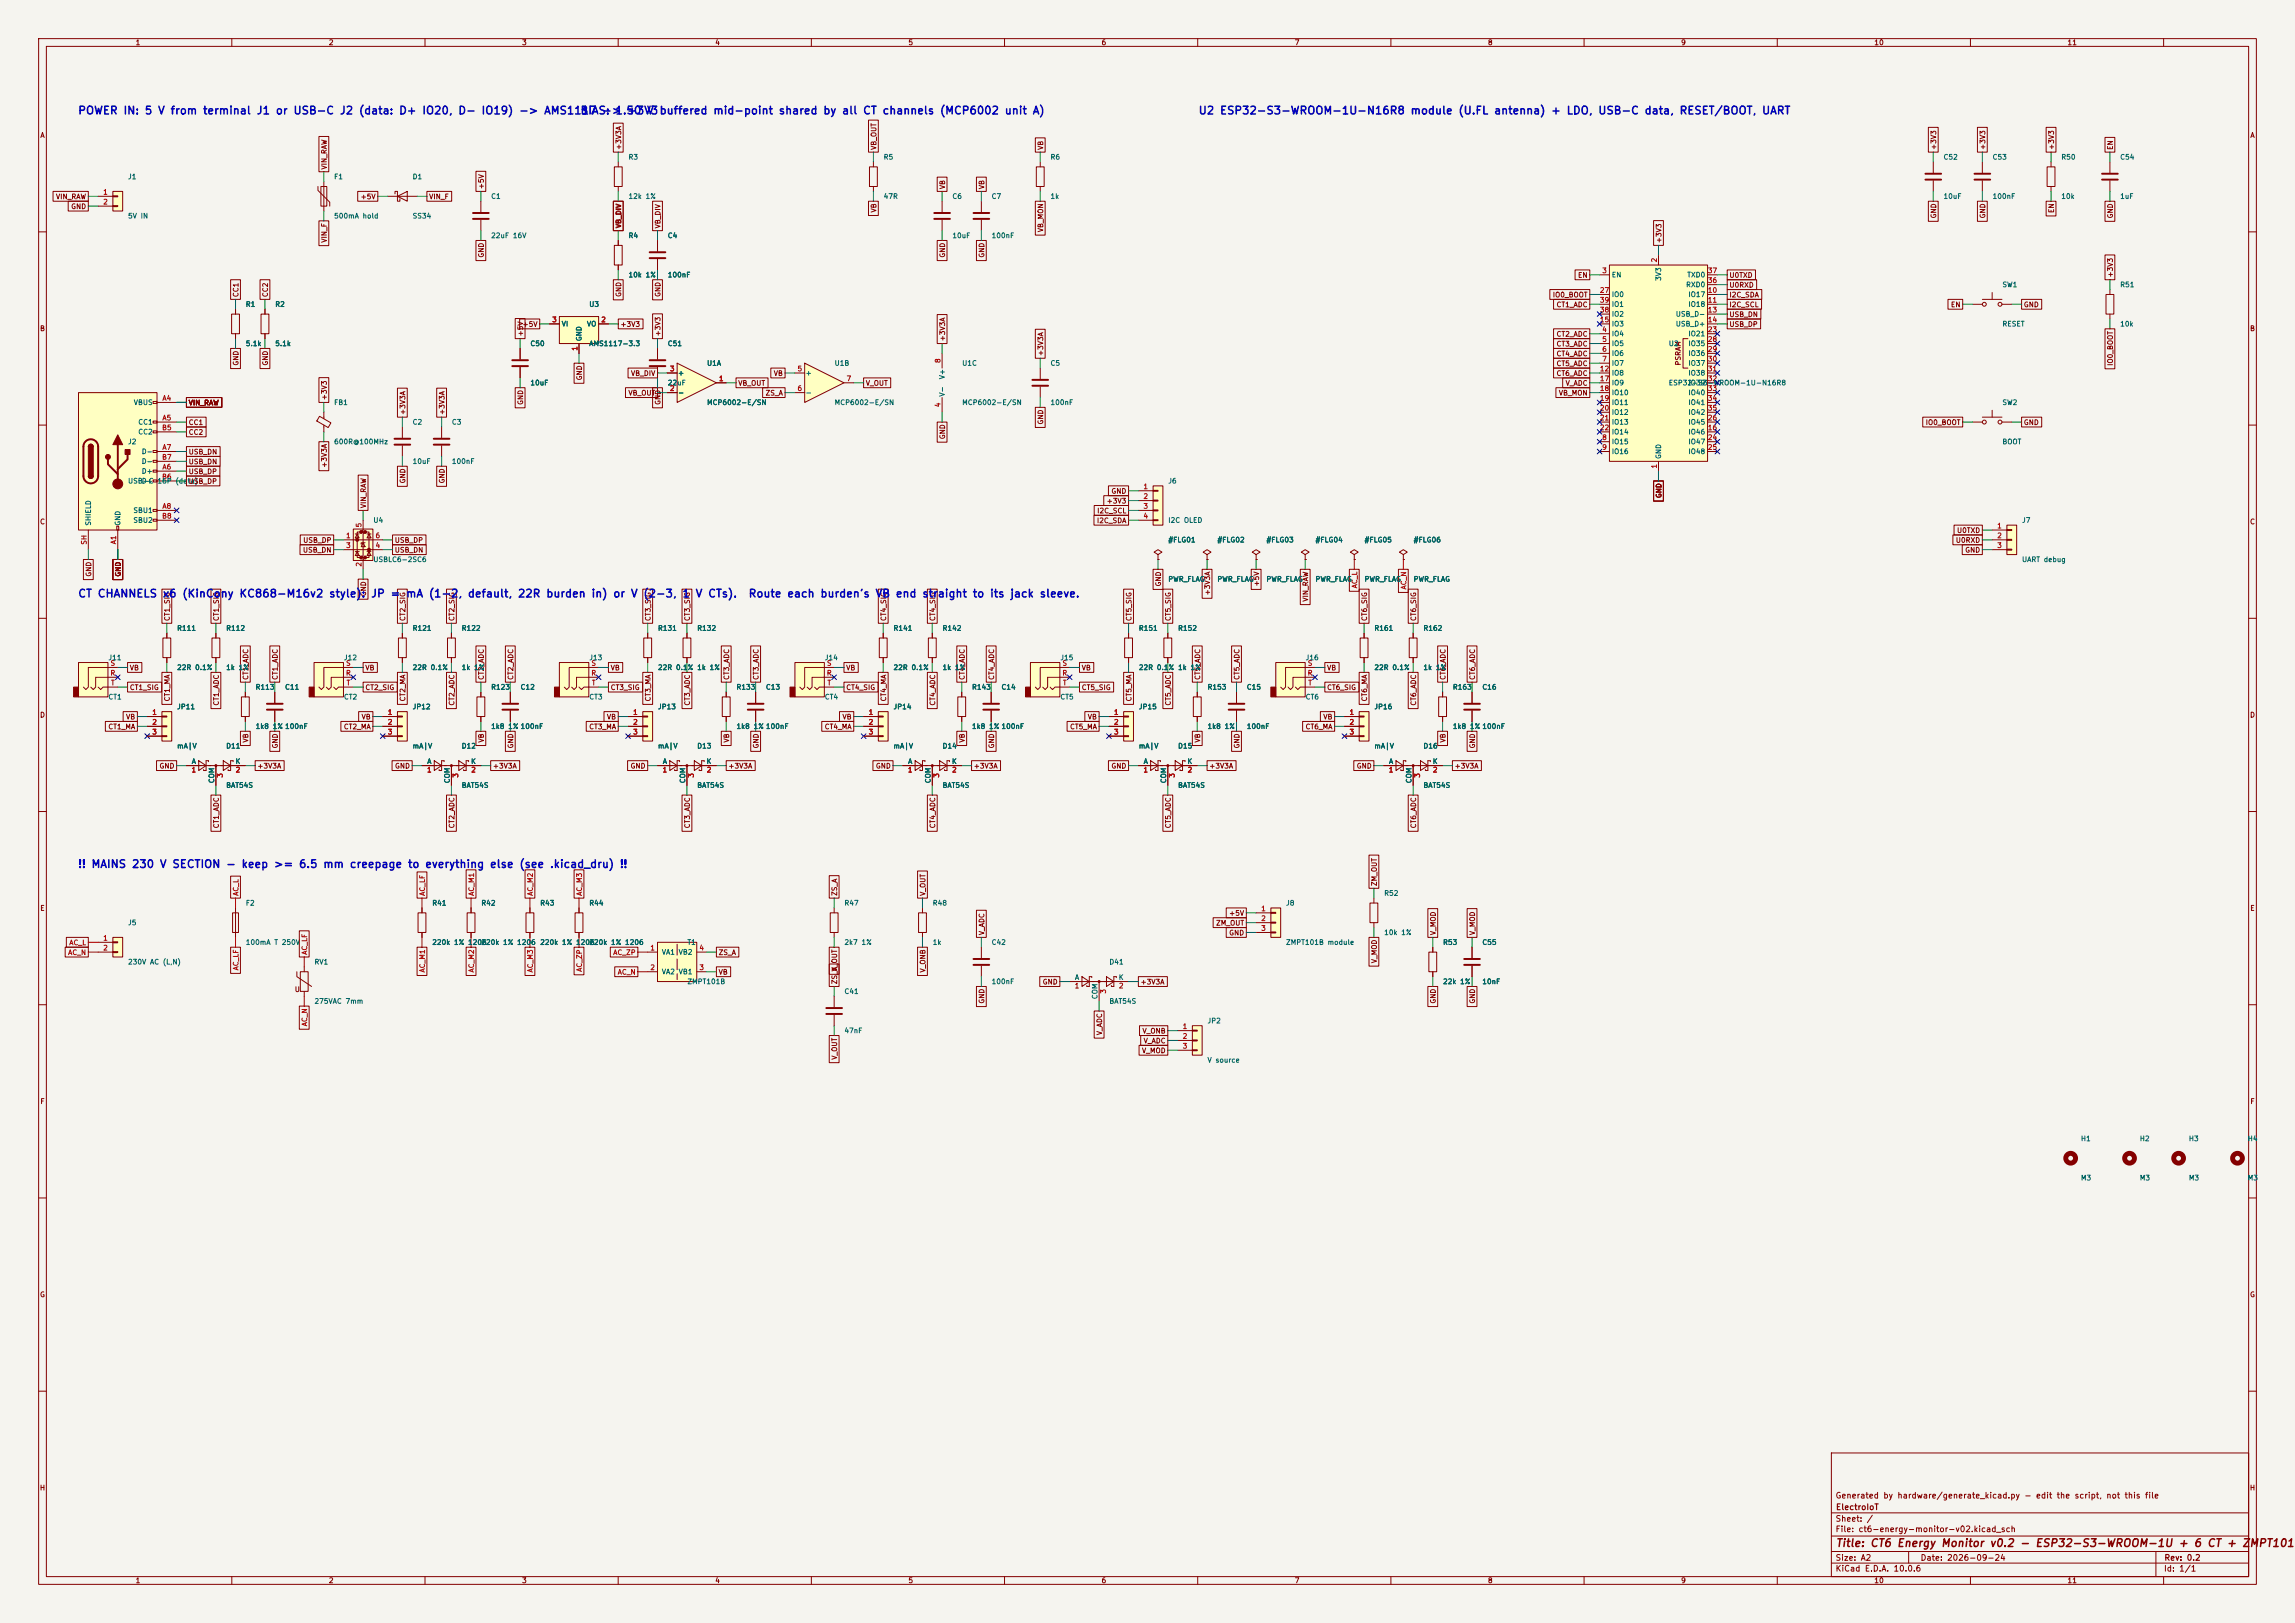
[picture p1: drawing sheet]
<svg xmlns="http://www.w3.org/2000/svg" width="594mm" height="420mm" viewBox="0 0 594 420" stroke-linecap="round" stroke-linejoin="round" font-family="sans-serif">
<defs><g id="words">
<g font-size="2" fill="#0000c2">
<text x="20.1" y="30.1">POWER IN: 5 V from terminal J1 or USB-C J2 (data: D+ IO20, D- IO19) -&gt; AMS1117 -&gt; +3V3buffered mid-point shared by all CT channels (MCP6002 unit A)</text>
<text x="150.1" y="30.1">BIAS: 1.50 V</text>
<text x="310.1" y="30.1">U2 ESP32-S3-WROOM-1U-N16R8 module (U.FL antenna) + LDO, USB-C data, RESET/BOOT, UART</text>
<text x="20.1" y="155.1">CT CHANNELS</text>
<text x="42" y="155.1">x6 (KinCony KC868-M16v2 style): JP = mA (1-2, default, 22R burden in) or V (2-3, 1</text>
<text x="179.9" y="155.1">V CTs).</text>
<text x="193.6" y="155.1">Route each burden's VB end straight to its jack sleeve.</text>
<text x="20.1" y="225.1">!! MAINS 230 V SECTION - keep &gt;= 6.5 mm creepage to everything else (see .kicad_dru) !!</text>
</g>
<text font-size="2" fill="#840000" x="475" y="400.8">Title: CT6 Energy Monitor v0.2 - ESP32-S3-WROOM-1U + 6 CT + ZMPT101B</text>
<g font-size="1.5" fill="#840000">
<text x="475" y="388.1">Generated by hardware/generate_kicad.py - edit the script, not this file</text>
<text x="475" y="394.1">Sheet: /</text>
<text x="475.1" y="391.1">ElectroIoT</text>
<text x="475" y="396.8">File: ct6-energy-monitor-v02.kicad_sch</text>
<text x="475" y="407">KiCad E.D.A. 10.0.6</text>
<text x="475" y="404.2">Size: A2</text>
<text x="497" y="404.2">Date: 2026-09-24</text>
<text x="560" y="407">Id: 1/1</text>
<text x="560.1" y="404.2">Rev: 0.2</text>
</g>
<g font-size="1.3" fill="#840000">
<text x="35" y="12">1</text>
<text x="85" y="12">2</text>
<text x="135" y="12">3</text>
<text x="185" y="12">4</text>
<text x="235" y="12">5</text>
<text x="285" y="12">6</text>
<text x="335" y="12">7</text>
<text x="385" y="12">8</text>
<text x="435" y="12">9</text>
<text x="485" y="12">10</text>
<text x="535" y="12">11</text>
<text x="10.3" y="36">A</text>
<text x="582.3" y="36">A</text>
<text x="161.1" y="38.9" transform="rotate(-90 161.1 38.9)">+3V3A</text>
<text x="227.1" y="38.9" transform="rotate(-90 227.1 38.9)">VB_OUT</text>
<text x="270.3" y="38.9" transform="rotate(-90 270.3 38.9)">VB</text>
<text x="501.4" y="38.9" transform="rotate(-90 501.4 38.9)">+3V3</text>
<text x="514.1" y="38.9" transform="rotate(-90 514.1 38.9)">+3V3</text>
<text x="531.9" y="38.9" transform="rotate(-90 531.9 38.9)">+3V3</text>
<text x="547.2" y="38.9" transform="rotate(-90 547.2 38.9)">EN</text>
<text x="84.9" y="44" transform="rotate(-90 84.9 44)">VIN_RAW</text>
<text x="14.4" y="51.9">VIN_RAW</text>
<text x="93.2" y="51.9">+5V</text>
<text x="110.9" y="51.9">VIN_F</text>
<text x="125.5" y="49.1" transform="rotate(-90 125.5 49.1)">+5V</text>
<text x="244.9" y="49.1" transform="rotate(-90 244.9 49.1)">VB</text>
<text x="255.1" y="49.1" transform="rotate(-90 255.1 49.1)">VB</text>
<text x="18.3" y="54.4">GND</text>
<text x="161.1" y="59.1" transform="rotate(-90 161.1 59.1)">VB_DIV</text>
<text x="171.2" y="59.2" transform="rotate(-90 171.2 59.2)">VB_DIV</text>
<text x="227.1" y="55.1" transform="rotate(-90 227.1 55.1)">VB</text>
<text x="501.4" y="56.6" transform="rotate(-90 501.4 56.6)">GND</text>
<text x="514.1" y="56.6" transform="rotate(-90 514.1 56.6)">GND</text>
<text x="531.9" y="55.3" transform="rotate(-90 531.9 55.3)">EN</text>
<text x="547.2" y="56.6" transform="rotate(-90 547.2 56.6)">GND</text>
<text x="84.9" y="62.9" transform="rotate(-90 84.9 62.9)">VIN_F</text>
<text x="270.3" y="60.2" transform="rotate(-90 270.3 60.2)">VB_MON</text>
<text x="430.3" y="63.1" transform="rotate(-90 430.3 63.1)">+3V3</text>
<text x="125.5" y="66.8" transform="rotate(-90 125.5 66.8)">GND</text>
<text x="244.9" y="66.8" transform="rotate(-90 244.9 66.8)">GND</text>
<text x="255.1" y="66.8" transform="rotate(-90 255.1 66.8)">GND</text>
<text x="547.2" y="71.9" transform="rotate(-90 547.2 71.9)">+3V3</text>
<text x="62" y="77" transform="rotate(-90 62 77)">CC1</text>
<text x="69.6" y="77" transform="rotate(-90 69.6 77)">CC2</text>
<text x="161.1" y="77" transform="rotate(-90 161.1 77)">GND</text>
<text x="171.2" y="77" transform="rotate(-90 171.2 77)">GND</text>
<text x="401.8" y="77.3">IO0_BOOT</text>
<text x="408.3" y="72.2">EN</text>
<text x="447.5" y="77.3">I2C_SDA</text>
<text x="447.5" y="74.7">U0RXD</text>
<text x="447.5" y="72.2">U0TXD</text>
<text x="402.7" y="79.8">CT1_ADC</text>
<text x="447.5" y="79.8">I2C_SCL</text>
<text x="447.5" y="82.3">USB_DN</text>
<text x="504.8" y="79.8">EN</text>
<text x="523.7" y="79.8">GND</text>
<text x="10.2" y="86">B</text>
<text x="135.1" y="84.9">+5V</text>
<text x="135.7" y="87.2" transform="rotate(-90 135.7 87.2)">+5V</text>
<text x="160.5" y="84.9">+3V3</text>
<text x="171.2" y="87.2" transform="rotate(-90 171.2 87.2)">+3V3</text>
<text x="244.9" y="88.5" transform="rotate(-90 244.9 88.5)">+3V3A</text>
<text x="402.7" y="87.4">CT2_ADC</text>
<text x="402.7" y="90">CT3_ADC</text>
<text x="447.5" y="84.9">USB_DP</text>
<text x="582.2" y="86">B</text>
<text x="62" y="94.7" transform="rotate(-90 62 94.7)">GND</text>
<text x="69.6" y="94.7" transform="rotate(-90 69.6 94.7)">GND</text>
<text x="270.3" y="92.3" transform="rotate(-90 270.3 92.3)">+3V3A</text>
<text x="402.7" y="92.5">CT4_ADC</text>
<text x="402.7" y="95">CT5_ADC</text>
<text x="435.3" y="94.7" transform="rotate(-90 435.3 94.7)">PSRAM</text>
<text x="547.2" y="94.8" transform="rotate(-90 547.2 94.8)">IO0_BOOT</text>
<text x="150.9" y="98.6" transform="rotate(-90 150.9 98.6)">GND</text>
<text x="163.2" y="97.6">VB_DIV</text>
<text x="190.9" y="100.1">VB_OUT</text>
<text x="200.1" y="97.6">VB</text>
<text x="224" y="100.1">V_OUT</text>
<text x="402.7" y="97.6">CT6_ADC</text>
<text x="405.1" y="100.1">V_ADC</text>
<text x="48.7" y="105.2">VIN_RAW</text>
<text x="84.9" y="103.7" transform="rotate(-90 84.9 103.7)">+3V3</text>
<text x="105.2" y="107.5" transform="rotate(-90 105.2 107.5)">+3V3A</text>
<text x="115.4" y="107.5" transform="rotate(-90 115.4 107.5)">+3V3A</text>
<text x="135.7" y="104.9" transform="rotate(-90 135.7 104.9)">GND</text>
<text x="162.5" y="102.7">VB_OUT</text>
<text x="171.2" y="104.9" transform="rotate(-90 171.2 104.9)">GND</text>
<text x="198" y="102.7">ZS_A</text>
<text x="403.3" y="102.7">VB_MON</text>
<text x="48.7" y="110.3">CC1</text>
<text x="48.7" y="112.8">CC2</text>
<text x="244.9" y="113.8" transform="rotate(-90 244.9 113.8)">GND</text>
<text x="270.3" y="110" transform="rotate(-90 270.3 110)">GND</text>
<text x="498.3" y="110.3">IO0_BOOT</text>
<text x="523.7" y="110.3">GND</text>
<text x="48.7" y="117.9">USB_DN</text>
<text x="48.7" y="123">USB_DP</text>
<text x="48.7" y="125.5">USB_DP</text>
<text x="48.7" y="120.4">USB_DN</text>
<text x="84.9" y="121.2" transform="rotate(-90 84.9 121.2)">+3V3A</text>
<text x="105.2" y="125.2" transform="rotate(-90 105.2 125.2)">GND</text>
<text x="115.4" y="125.2" transform="rotate(-90 115.4 125.2)">GND</text>
<text x="95" y="131.6" transform="rotate(-90 95 131.6)">VIN_RAW</text>
<text x="286.3" y="130.6">+3V3</text>
<text x="287.5" y="128.1">GND</text>
<text x="430.3" y="129" transform="rotate(-90 430.3 129)">GND</text>
<text x="10.2" y="136">C</text>
<text x="283.8" y="135.7">I2C_SDA</text>
<text x="283.8" y="133.1">I2C_SCL</text>
<text x="582.2" y="136">C</text>
<text x="78.3" y="143.3">USB_DN</text>
<text x="78.3" y="140.8">USB_DP</text>
<text x="102" y="140.8">USB_DP</text>
<text x="102" y="143.3">USB_DN</text>
<text x="506.1" y="140.8">U0RXD</text>
<text x="506.4" y="138.2">U0TXD</text>
<text x="508.5" y="143.3">GND</text>
<text x="23.9" y="149.4" transform="rotate(-90 23.9 149.4)">GND</text>
<text x="31.5" y="149.4" transform="rotate(-90 31.5 149.4)">GND</text>
<text x="95" y="154.4" transform="rotate(-90 95 154.4)">GND</text>
<text x="300.8" y="151.9" transform="rotate(-90 300.8 151.9)">GND</text>
<text x="313.5" y="154.2" transform="rotate(-90 313.5 154.2)">+3V3A</text>
<text x="326.2" y="151.9" transform="rotate(-90 326.2 151.9)">+5V</text>
<text x="338.9" y="155.8" transform="rotate(-90 338.9 155.8)">VIN_RAW</text>
<text x="44.2" y="160.8" transform="rotate(-90 44.2 160.8)">CT1_SIG</text>
<text x="56.9" y="160.8" transform="rotate(-90 56.9 160.8)">CT1_SIG</text>
<text x="105.2" y="160.8" transform="rotate(-90 105.2 160.8)">CT2_SIG</text>
<text x="117.9" y="160.8" transform="rotate(-90 117.9 160.8)">CT2_SIG</text>
<text x="168.7" y="160.8" transform="rotate(-90 168.7 160.8)">CT3_SIG</text>
<text x="178.9" y="160.8" transform="rotate(-90 178.9 160.8)">CT3_SIG</text>
<text x="229.7" y="160.8" transform="rotate(-90 229.7 160.8)">CT4_SIG</text>
<text x="242.4" y="160.8" transform="rotate(-90 242.4 160.8)">CT4_SIG</text>
<text x="293.2" y="160.8" transform="rotate(-90 293.2 160.8)">CT5_SIG</text>
<text x="303.3" y="160.8" transform="rotate(-90 303.3 160.8)">CT5_SIG</text>
<text x="354.1" y="160.8" transform="rotate(-90 354.1 160.8)">CT6_SIG</text>
<text x="366.8" y="160.8" transform="rotate(-90 366.8 160.8)">CT6_SIG</text>
<text x="33.5" y="173.8">VB</text>
<text x="94.4" y="173.8">VB</text>
<text x="157.9" y="173.8">VB</text>
<text x="218.9" y="173.8">VB</text>
<text x="279.8" y="173.8">VB</text>
<text x="343.3" y="173.8">VB</text>
<text x="33.5" y="178.9">CT1_SIG</text>
<text x="64.6" y="176.1" transform="rotate(-90 64.6 176.1)">CT1_ADC</text>
<text x="72.2" y="176.1" transform="rotate(-90 72.2 176.1)">CT1_ADC</text>
<text x="94.4" y="178.9">CT2_SIG</text>
<text x="125.5" y="176.1" transform="rotate(-90 125.5 176.1)">CT2_ADC</text>
<text x="133.1" y="176.1" transform="rotate(-90 133.1 176.1)">CT2_ADC</text>
<text x="157.9" y="178.9">CT3_SIG</text>
<text x="189" y="176.1" transform="rotate(-90 189 176.1)">CT3_ADC</text>
<text x="196.6" y="176.1" transform="rotate(-90 196.6 176.1)">CT3_ADC</text>
<text x="218.9" y="178.9">CT4_SIG</text>
<text x="250" y="176.1" transform="rotate(-90 250 176.1)">CT4_ADC</text>
<text x="257.6" y="176.1" transform="rotate(-90 257.6 176.1)">CT4_ADC</text>
<text x="279.8" y="178.9">CT5_SIG</text>
<text x="310.9" y="176.1" transform="rotate(-90 310.9 176.1)">CT5_ADC</text>
<text x="321.1" y="176.1" transform="rotate(-90 321.1 176.1)">CT5_ADC</text>
<text x="343.3" y="178.9">CT6_SIG</text>
<text x="374.4" y="176.1" transform="rotate(-90 374.4 176.1)">CT6_ADC</text>
<text x="382.1" y="176.1" transform="rotate(-90 382.1 176.1)">CT6_ADC</text>
<text x="10.2" y="186">D</text>
<text x="44.2" y="181.6" transform="rotate(-90 44.2 181.6)">CT1_MA</text>
<text x="56.9" y="182.7" transform="rotate(-90 56.9 182.7)">CT1_ADC</text>
<text x="105.2" y="181.6" transform="rotate(-90 105.2 181.6)">CT2_MA</text>
<text x="117.9" y="182.7" transform="rotate(-90 117.9 182.7)">CT2_ADC</text>
<text x="168.7" y="181.6" transform="rotate(-90 168.7 181.6)">CT3_MA</text>
<text x="178.9" y="182.7" transform="rotate(-90 178.9 182.7)">CT3_ADC</text>
<text x="229.7" y="181.6" transform="rotate(-90 229.7 181.6)">CT4_MA</text>
<text x="242.4" y="182.7" transform="rotate(-90 242.4 182.7)">CT4_ADC</text>
<text x="293.2" y="181.6" transform="rotate(-90 293.2 181.6)">CT5_MA</text>
<text x="303.3" y="182.7" transform="rotate(-90 303.3 182.7)">CT5_ADC</text>
<text x="354.1" y="181.6" transform="rotate(-90 354.1 181.6)">CT6_MA</text>
<text x="366.8" y="182.7" transform="rotate(-90 366.8 182.7)">CT6_ADC</text>
<text x="582.2" y="186">D</text>
<text x="27.9" y="189">CT1_MA</text>
<text x="32.5" y="186.5">VB</text>
<text x="88.9" y="189">CT2_MA</text>
<text x="93.5" y="186.5">VB</text>
<text x="152.4" y="189">CT3_MA</text>
<text x="157" y="186.5">VB</text>
<text x="213.3" y="189">CT4_MA</text>
<text x="217.9" y="186.5">VB</text>
<text x="276.8" y="189">CT5_MA</text>
<text x="281.4" y="186.5">VB</text>
<text x="337.8" y="189">CT6_MA</text>
<text x="342.4" y="186.5">VB</text>
<text x="64.6" y="192.3" transform="rotate(-90 64.6 192.3)">VB</text>
<text x="72.2" y="193.8" transform="rotate(-90 72.2 193.8)">GND</text>
<text x="125.5" y="192.3" transform="rotate(-90 125.5 192.3)">VB</text>
<text x="133.1" y="193.8" transform="rotate(-90 133.1 193.8)">GND</text>
<text x="189" y="192.3" transform="rotate(-90 189 192.3)">VB</text>
<text x="196.6" y="193.8" transform="rotate(-90 196.6 193.8)">GND</text>
<text x="250" y="192.3" transform="rotate(-90 250 192.3)">VB</text>
<text x="257.6" y="193.8" transform="rotate(-90 257.6 193.8)">GND</text>
<text x="310.9" y="192.3" transform="rotate(-90 310.9 192.3)">VB</text>
<text x="321.1" y="193.8" transform="rotate(-90 321.1 193.8)">GND</text>
<text x="374.4" y="192.3" transform="rotate(-90 374.4 192.3)">VB</text>
<text x="382.1" y="193.8" transform="rotate(-90 382.1 193.8)">GND</text>
<text x="41.1" y="199.2">GND</text>
<text x="66.5" y="199.2">+3V3A</text>
<text x="102.1" y="199.2">GND</text>
<text x="127.4" y="199.2">+3V3A</text>
<text x="163.1" y="199.2">GND</text>
<text x="188.4" y="199.2">+3V3A</text>
<text x="226.6" y="199.2">GND</text>
<text x="251.9" y="199.2">+3V3A</text>
<text x="287.5" y="199.2">GND</text>
<text x="312.9" y="199.2">+3V3A</text>
<text x="351" y="199.2">GND</text>
<text x="376.4" y="199.2">+3V3A</text>
<text x="56.9" y="214.5" transform="rotate(-90 56.9 214.5)">CT1_ADC</text>
<text x="117.9" y="214.5" transform="rotate(-90 117.9 214.5)">CT2_ADC</text>
<text x="178.9" y="214.5" transform="rotate(-90 178.9 214.5)">CT3_ADC</text>
<text x="242.4" y="214.5" transform="rotate(-90 242.4 214.5)">CT4_ADC</text>
<text x="303.3" y="214.5" transform="rotate(-90 303.3 214.5)">CT5_ADC</text>
<text x="366.8" y="214.5" transform="rotate(-90 366.8 214.5)">CT6_ADC</text>
<text x="217" y="232" transform="rotate(-90 217 232)">ZS_A</text>
<text x="239.8" y="232" transform="rotate(-90 239.8 232)">V_OUT</text>
<text x="356.7" y="229.4" transform="rotate(-90 356.7 229.4)">ZM_OUT</text>
<text x="10.3" y="236">E</text>
<text x="314.6" y="239.8">ZM_OUT</text>
<text x="318" y="237.3">+5V</text>
<text x="582.3" y="236">E</text>
<text x="255.1" y="242.1" transform="rotate(-90 255.1 242.1)">V_ADC</text>
<text x="318" y="242.4">GND</text>
<text x="371.9" y="242.1" transform="rotate(-90 371.9 242.1)">V_MOD</text>
<text x="382.1" y="242.1" transform="rotate(-90 382.1 242.1)">V_MOD</text>
<text x="185.9" y="247.4">ZS_A</text>
<text x="217" y="251.5" transform="rotate(-90 217 251.5)">V_OUT</text>
<text x="239.8" y="251.8" transform="rotate(-90 239.8 251.8)">V_ONB</text>
<text x="356.7" y="249.4" transform="rotate(-90 356.7 249.4)">V_MOD</text>
<text x="76.2" y="257">U</text>
<text x="185.9" y="252.5">VB</text>
<text x="217" y="254.8" transform="rotate(-90 217 254.8)">ZS_A</text>
<text x="269.7" y="255.1">GND</text>
<text x="295.1" y="255.1">+3V3A</text>
<text x="255.1" y="259.8" transform="rotate(-90 255.1 259.8)">GND</text>
<text x="371.9" y="259.8" transform="rotate(-90 371.9 259.8)">GND</text>
<text x="382.1" y="259.8" transform="rotate(-90 382.1 259.8)">GND</text>
<text x="285.5" y="268" transform="rotate(-90 285.5 268)">V_ADC</text>
<text x="295.6" y="267.8">V_ONB</text>
<text x="217" y="274.4" transform="rotate(-90 217 274.4)">V_OUT</text>
<text x="295.4" y="272.8">V_MOD</text>
<text x="295.9" y="270.3">V_ADC</text>
<text x="10.3" y="286">F</text>
<text x="582.3" y="286">F</text>
<text x="10.2" y="336">G</text>
<text x="582.2" y="336">G</text>
<text x="10.2" y="386">H</text>
<text x="582.2" y="386">H</text>
<text x="35" y="410">1</text>
<text x="85" y="410">2</text>
<text x="135" y="410">3</text>
<text x="185" y="410">4</text>
<text x="235" y="410">5</text>
<text x="285" y="410">6</text>
<text x="335" y="410">7</text>
<text x="385" y="410">8</text>
<text x="435" y="410">9</text>
<text x="485" y="410">10</text>
<text x="535" y="410">11</text>
</g>
<g font-size="1.3" fill="#006464">
<text x="162.5" y="41.6">R3</text>
<text x="228.6" y="41.6">R5</text>
<text x="271.8" y="41.6">R6</text>
<text x="502.9" y="41.6">C52</text>
<text x="515.6" y="41.6">C53</text>
<text x="533.4" y="41.6">R50</text>
<text x="548.6" y="41.6">C54</text>
<text x="33" y="46.7">J1</text>
<text x="86.3" y="46.7">F1</text>
<text x="106.7" y="46.7">D1</text>
<text x="127" y="51.8">C1</text>
<text x="162.5" y="51.8">12k 1%</text>
<text x="228.6" y="51.8">47R</text>
<text x="246.4" y="51.8">C6</text>
<text x="256.5" y="51.8">C7</text>
<text x="271.8" y="51.8">1k</text>
<text x="502.9" y="51.8">10uF</text>
<text x="515.6" y="51.8">100nF</text>
<text x="533.4" y="51.8">10k</text>
<text x="548.6" y="51.8">1uF</text>
<text x="33" y="56.8">5V IN</text>
<text x="86.3" y="56.8">500mA hold</text>
<text x="106.7" y="56.8">SS34</text>
<text x="127" y="61.9">22uF 16V</text>
<text x="162.5" y="61.9">R4</text>
<text x="172.7" y="61.9">C4</text>
<text x="246.4" y="61.9">10uF</text>
<text x="256.5" y="61.9">100nF</text>
<text x="162.5" y="72.1">10k 1%</text>
<text x="172.7" y="72.1">100nF</text>
<text x="417" y="72.1">EN</text>
<text x="417" y="77.2">IO0</text>
<text x="430.2" y="72.8" transform="rotate(-90 430.2 72.8)">3V3</text>
<text x="436.3" y="74.6">RXD0</text>
<text x="436.6" y="72.1">TXD0</text>
<text x="436.9" y="77.2">IO17</text>
<text x="518.1" y="74.6">SW1</text>
<text x="548.6" y="74.6">R51</text>
<text x="63.5" y="79.7">R1</text>
<text x="71.1" y="79.7">R2</text>
<text x="152.4" y="79.7">U3</text>
<text x="417" y="82.2">IO2</text>
<text x="417" y="79.7">IO1</text>
<text x="433.6" y="82.2">USB_D-</text>
<text x="436.9" y="79.7">IO18</text>
<text x="63.5" y="89.9">5.1k</text>
<text x="71.1" y="89.9">5.1k</text>
<text x="137.1" y="89.9">C50</text>
<text x="145.3" y="84.8">VI</text>
<text x="150.8" y="88.4" transform="rotate(-90 150.8 88.4)">GND</text>
<text x="151.8" y="84.8">VO</text>
<text x="152.4" y="89.9">AMS1117-3.3</text>
<text x="172.7" y="89.9">C51</text>
<text x="417" y="87.3">IO4</text>
<text x="417" y="89.9">IO5</text>
<text x="417" y="84.8">IO3</text>
<text x="431.8" y="89.9">U2</text>
<text x="433.6" y="84.8">USB_D+</text>
<text x="436.9" y="87.3">IO21</text>
<text x="436.9" y="89.9">IO35</text>
<text x="518.1" y="84.8">RESET</text>
<text x="548.6" y="84.8">10k</text>
<text x="182.9" y="94.9">U1A</text>
<text x="215.9" y="94.9">U1B</text>
<text x="248.9" y="94.9">U1C</text>
<text x="271.8" y="94.9">C5</text>
<text x="417" y="92.4">IO6</text>
<text x="417" y="94.9">IO7</text>
<text x="436.9" y="92.4">IO36</text>
<text x="436.9" y="94.9">IO37</text>
<text x="137.1" y="100">10uF</text>
<text x="172.7" y="100">22uF</text>
<text x="175.4" y="97.5">+</text>
<text x="208.4" y="97.5">+</text>
<text x="244.8" y="98.3" transform="rotate(-90 244.8 98.3)">V+</text>
<text x="417" y="97.5">IO8</text>
<text x="417" y="100">IO9</text>
<text x="431.8" y="100">ESP32-S3-WROOM-1U-N16R8</text>
<text x="436.9" y="97.5">IO38</text>
<text x="436.9" y="100">IO39</text>
<text x="34.5" y="105.1">VBUS</text>
<text x="86.3" y="105.1">FB1</text>
<text x="175.4" y="102.6">-</text>
<text x="182.9" y="105.1">MCP6002-E/SN</text>
<text x="208.4" y="102.6">-</text>
<text x="215.9" y="105.1">MCP6002-E/SN</text>
<text x="244.8" y="102.8" transform="rotate(-90 244.8 102.8)">V-</text>
<text x="248.9" y="105.1">MCP6002-E/SN</text>
<text x="271.8" y="105.1">100nF</text>
<text x="417" y="102.6">IO10</text>
<text x="417" y="105.1">IO11</text>
<text x="417" y="107.6">IO12</text>
<text x="436.9" y="102.6">IO40</text>
<text x="436.9" y="105.1">IO41</text>
<text x="436.9" y="107.6">IO42</text>
<text x="518.1" y="105.1">SW2</text>
<text x="35.6" y="110.2">CC1</text>
<text x="35.6" y="112.7">CC2</text>
<text x="106.7" y="110.2">C2</text>
<text x="116.8" y="110.2">C3</text>
<text x="417" y="110.2">IO13</text>
<text x="417" y="112.7">IO14</text>
<text x="436.9" y="112.7">IO46</text>
<text x="436.9" y="110.2">IO45</text>
<text x="33" y="115.3">J2</text>
<text x="36.6" y="117.8">D-</text>
<text x="86.3" y="115.3">600R@100MHz</text>
<text x="417" y="115.3">IO15</text>
<text x="417" y="117.8">IO16</text>
<text x="430.2" y="118.9" transform="rotate(-90 430.2 118.9)">GND</text>
<text x="436.9" y="115.3">IO47</text>
<text x="436.9" y="117.8">IO48</text>
<text x="518.1" y="115.3">BOOT</text>
<text x="33" y="125.4">USB-C 16P (data)</text>
<text x="36.6" y="122.9">D+</text>
<text x="36.6" y="125.4">D+</text>
<text x="36.6" y="120.3">D-</text>
<text x="106.7" y="120.3">10uF</text>
<text x="116.8" y="120.3">100nF</text>
<text x="302.2" y="125.4">J6</text>
<text x="23.8" y="136.2" transform="rotate(-90 23.8 136.2)">SHIELD</text>
<text x="31.4" y="136.2" transform="rotate(-90 31.4 136.2)">GND</text>
<text x="34.4" y="133">SBU1</text>
<text x="34.4" y="135.6">SBU2</text>
<text x="96.5" y="135.6">U4</text>
<text x="302.2" y="135.6">I2C OLED</text>
<text x="523.2" y="135.6">J7</text>
<text x="302.2" y="140.7">#FLG01</text>
<text x="314.9" y="140.7">#FLG02</text>
<text x="327.6" y="140.7">#FLG03</text>
<text x="340.3" y="140.7">#FLG04</text>
<text x="353" y="140.7">#FLG05</text>
<text x="365.7" y="140.7">#FLG06</text>
<text x="96.5" y="145.7">USBLC6-2SC6</text>
<text x="523.2" y="145.7">UART debug</text>
<text x="302.2" y="150.8">PWR_FLAG</text>
<text x="314.9" y="150.8">PWR_FLAG</text>
<text x="327.6" y="150.8">PWR_FLAG</text>
<text x="340.3" y="150.8">PWR_FLAG</text>
<text x="353" y="150.8">PWR_FLAG</text>
<text x="365.7" y="150.8">PWR_FLAG</text>
<text x="45.7" y="163.5">R111</text>
<text x="58.4" y="163.5">R112</text>
<text x="106.7" y="163.5">R121</text>
<text x="119.4" y="163.5">R122</text>
<text x="170.2" y="163.5">R131</text>
<text x="180.3" y="163.5">R132</text>
<text x="231.1" y="163.5">R141</text>
<text x="243.8" y="163.5">R142</text>
<text x="294.6" y="163.5">R151</text>
<text x="304.8" y="163.5">R152</text>
<text x="355.6" y="163.5">R161</text>
<text x="368.3" y="163.5">R162</text>
<text x="27.9" y="171.1">J11</text>
<text x="45.7" y="173.7">22R 0.1%</text>
<text x="58.4" y="173.7">1k 1%</text>
<text x="88.9" y="171.1">J12</text>
<text x="106.7" y="173.7">22R 0.1%</text>
<text x="119.4" y="173.7">1k 1%</text>
<text x="152.4" y="171.1">J13</text>
<text x="170.2" y="173.7">22R 0.1% 1k 1%</text>
<text x="213.3" y="171.1">J14</text>
<text x="231.1" y="173.7">22R 0.1%</text>
<text x="243.8" y="173.7">1k 1%</text>
<text x="274.3" y="171.1">J15</text>
<text x="294.6" y="173.7">22R 0.1% 1k 1%</text>
<text x="337.8" y="171.1">J16</text>
<text x="355.6" y="173.7">22R 0.1%</text>
<text x="368.3" y="173.7">1k 1%</text>
<text x="66" y="178.8">R113</text>
<text x="73.6" y="178.8">C11</text>
<text x="127" y="178.8">R123</text>
<text x="134.6" y="178.8">C12</text>
<text x="190.5" y="178.8">R133</text>
<text x="198.1" y="178.8">C13</text>
<text x="251.4" y="178.8">R143</text>
<text x="259.1" y="178.8">C14</text>
<text x="312.4" y="178.8">R153</text>
<text x="322.6" y="178.8">C15</text>
<text x="375.9" y="178.8">R163</text>
<text x="383.5" y="178.8">C16</text>
<text x="27.9" y="181.3">CT1</text>
<text x="45.7" y="183.8">JP11</text>
<text x="88.9" y="181.3">CT2</text>
<text x="106.7" y="183.8">JP12</text>
<text x="152.4" y="181.3">CT3</text>
<text x="170.2" y="183.8">JP13</text>
<text x="213.3" y="181.3">CT4</text>
<text x="231.1" y="183.8">JP14</text>
<text x="274.3" y="181.3">CT5</text>
<text x="294.6" y="183.8">JP15</text>
<text x="337.8" y="181.3">CT6</text>
<text x="355.6" y="183.8">JP16</text>
<text x="66" y="188.9">1k8 1% 100nF</text>
<text x="127" y="188.9">1k8 1% 100nF</text>
<text x="190.5" y="188.9">1k8 1% 100nF</text>
<text x="251.4" y="188.9">1k8 1% 100nF</text>
<text x="312.4" y="188.9">1k8 1%</text>
<text x="322.6" y="188.9">100nF</text>
<text x="375.9" y="188.9">1k8 1% 100nF</text>
<text x="45.7" y="194">mA|V</text>
<text x="49.5" y="198">A</text>
<text x="58.4" y="194">D11</text>
<text x="60.8" y="198">K</text>
<text x="106.7" y="194">mA|V</text>
<text x="110.5" y="198">A</text>
<text x="119.4" y="194">D12</text>
<text x="121.8" y="198">K</text>
<text x="170.2" y="194">mA|V</text>
<text x="171.4" y="198">A</text>
<text x="180.3" y="194">D13</text>
<text x="182.8" y="198">K</text>
<text x="231.1" y="194">mA|V</text>
<text x="234.9" y="198">A</text>
<text x="243.8" y="194">D14</text>
<text x="246.3" y="198">K</text>
<text x="294.6" y="194">mA|V</text>
<text x="295.9" y="198">A</text>
<text x="304.8" y="194">D15</text>
<text x="307.2" y="198">K</text>
<text x="355.6" y="194">mA|V</text>
<text x="359.4" y="198">A</text>
<text x="368.3" y="194">D16</text>
<text x="370.7" y="198">K</text>
<text x="55.7" y="202.8" transform="rotate(-90 55.7 202.8)">COM</text>
<text x="116.7" y="202.8" transform="rotate(-90 116.7 202.8)">COM</text>
<text x="177.7" y="202.8" transform="rotate(-90 177.7 202.8)">COM</text>
<text x="241.2" y="202.8" transform="rotate(-90 241.2 202.8)">COM</text>
<text x="302.1" y="202.8" transform="rotate(-90 302.1 202.8)">COM</text>
<text x="365.6" y="202.8" transform="rotate(-90 365.6 202.8)">COM</text>
<text x="58.4" y="204.2">BAT54S</text>
<text x="119.4" y="204.2">BAT54S</text>
<text x="180.3" y="204.2">BAT54S</text>
<text x="243.8" y="204.2">BAT54S</text>
<text x="304.8" y="204.2">BAT54S</text>
<text x="368.3" y="204.2">BAT54S</text>
<text x="358.1" y="232.1">R52</text>
<text x="33" y="239.7">J5</text>
<text x="63.5" y="234.6">F2</text>
<text x="111.7" y="234.6">R41</text>
<text x="124.4" y="234.6">R42</text>
<text x="139.7" y="234.6">R43</text>
<text x="152.4" y="234.6">R44</text>
<text x="218.4" y="234.6">R47</text>
<text x="241.3" y="234.6">R48</text>
<text x="332.7" y="234.6">J8</text>
<text x="63.5" y="244.8">100mA T 250V</text>
<text x="111.7" y="244.8">220k 1% 1206</text>
<text x="124.4" y="244.8">220k 1% 1206</text>
<text x="139.7" y="244.8">220k 1% 1206</text>
<text x="152.4" y="244.8">220k 1% 1206</text>
<text x="177.8" y="244.8">T1</text>
<text x="218.4" y="244.8">2k7 1%</text>
<text x="241.3" y="244.8">1k</text>
<text x="256.5" y="244.8">C42</text>
<text x="332.7" y="244.8">ZMPT101B module</text>
<text x="358.1" y="242.3">10k 1%</text>
<text x="373.4" y="244.8">R53</text>
<text x="383.5" y="244.8">C55</text>
<text x="33" y="249.9">230V AC (L,N)</text>
<text x="81.3" y="249.9">RV1</text>
<text x="171.2" y="247.3">VA1</text>
<text x="175.5" y="247.3">VB2</text>
<text x="287" y="249.9">D41</text>
<text x="171.2" y="252.4">VA2</text>
<text x="175.5" y="252.4">VB1</text>
<text x="177.8" y="255">ZMPT101B</text>
<text x="218.4" y="257.5">C41</text>
<text x="256.5" y="255">100nF</text>
<text x="278.1" y="253.9">A</text>
<text x="289.4" y="253.9">K</text>
<text x="373.4" y="255">22k 1%</text>
<text x="383.5" y="255">10nF</text>
<text x="81.3" y="260">275VAC 7mm</text>
<text x="284.3" y="258.7" transform="rotate(-90 284.3 258.7)">COM</text>
<text x="287" y="260">BAT54S</text>
<text x="218.4" y="267.7">47nF</text>
<text x="312.4" y="265.1">JP2</text>
<text x="312.4" y="275.3">V source</text>
<text x="538.5" y="295.6">H1</text>
<text x="553.7" y="295.6">H2</text>
<text x="566.4" y="295.6">H3</text>
<text x="581.6" y="295.6">H4</text>
<text x="538.5" y="305.8">M3</text>
<text x="553.7" y="305.8">M3</text>
<text x="566.4" y="305.8">M3</text>
<text x="581.6" y="305.8">M3</text>
</g>
<g font-size="1.3" fill="#a90000">
<text x="26.6" y="50.7">1</text>
<text x="26.6" y="53.2">2</text>
<text x="414.6" y="71">3</text>
<text x="429.1" y="68" transform="rotate(-90 429.1 68)">2</text>
<text x="441.9" y="71">37</text>
<text x="414" y="76.1">27</text>
<text x="441.9" y="76.1">10</text>
<text x="441.9" y="73.5">36</text>
<text x="142.8" y="83.7">3</text>
<text x="155.5" y="83.7">2</text>
<text x="414" y="83.7">15</text>
<text x="414" y="81.1">38</text>
<text x="414" y="78.6">39</text>
<text x="441.9" y="78.6">11</text>
<text x="441.9" y="81.1">13</text>
<text x="441.9" y="83.7">14</text>
<text x="414.6" y="86.2">4</text>
<text x="414.6" y="88.8">5</text>
<text x="441.9" y="86.2">23</text>
<text x="441.9" y="88.8">28</text>
<text x="149.7" y="90.9" transform="rotate(-90 149.7 90.9)">1</text>
<text x="243.7" y="94.1" transform="rotate(-90 243.7 94.1)">8</text>
<text x="414.6" y="91.3">6</text>
<text x="414.6" y="93.8">7</text>
<text x="441.9" y="91.3">29</text>
<text x="441.9" y="93.8">30</text>
<text x="173.3" y="101.5">2</text>
<text x="173.3" y="96.4">3</text>
<text x="186" y="98.9">1</text>
<text x="206.3" y="96.4">5</text>
<text x="206.3" y="101.5">6</text>
<text x="219" y="98.9">7</text>
<text x="414" y="96.4">12</text>
<text x="414" y="98.9">17</text>
<text x="414" y="101.5">18</text>
<text x="441.9" y="96.4">31</text>
<text x="441.9" y="98.9">32</text>
<text x="441.9" y="101.5">33</text>
<text x="41.9" y="104">A4</text>
<text x="243.7" y="105.5" transform="rotate(-90 243.7 105.5)">4</text>
<text x="414" y="104">19</text>
<text x="414" y="106.5">20</text>
<text x="441.9" y="104">34</text>
<text x="441.9" y="106.5">35</text>
<text x="41.8" y="111.6">B5</text>
<text x="41.9" y="109.1">A5</text>
<text x="414" y="109.1">21</text>
<text x="414" y="111.6">22</text>
<text x="441.9" y="111.6">16</text>
<text x="441.9" y="109.1">26</text>
<text x="41.8" y="119.2">B7</text>
<text x="41.9" y="116.7">A7</text>
<text x="414.6" y="114.2">8</text>
<text x="414.6" y="116.7">9</text>
<text x="441.9" y="114.2">24</text>
<text x="441.9" y="116.7">25</text>
<text x="41.8" y="124.3">B6</text>
<text x="41.9" y="121.8">A6</text>
<text x="429.1" y="121.4" transform="rotate(-90 429.1 121.4)">1</text>
<text x="41.9" y="131.9">A8</text>
<text x="295.8" y="126.9">1</text>
<text x="295.8" y="129.4">2</text>
<text x="295.8" y="131.9">3</text>
<text x="41.8" y="134.5">B8</text>
<text x="93.8" y="136.6" transform="rotate(-90 93.8 136.6)">5</text>
<text x="295.8" y="134.5">4</text>
<text x="516.8" y="137">1</text>
<text x="22.7" y="141.1" transform="rotate(-90 22.7 141.1)">SH</text>
<text x="30.3" y="141" transform="rotate(-90 30.3 141)">A1</text>
<text x="89.4" y="139.6">1</text>
<text x="89.4" y="142.1">3</text>
<text x="97.1" y="142.1">4</text>
<text x="97.1" y="139.6">6</text>
<text x="516.8" y="139.6">2</text>
<text x="516.8" y="142.1">3</text>
<text x="93.8" y="146.8" transform="rotate(-90 93.8 146.8)">2</text>
<text x="28.5" y="172.6">S</text>
<text x="89.4" y="172.6">S</text>
<text x="152.9" y="172.6">S</text>
<text x="213.9" y="172.6">S</text>
<text x="274.9" y="172.6">S</text>
<text x="338.4" y="172.6">S</text>
<text x="28.4" y="175.1">R</text>
<text x="28.6" y="177.7">T</text>
<text x="89.4" y="175.1">R</text>
<text x="89.6" y="177.7">T</text>
<text x="152.9" y="175.1">R</text>
<text x="153.1" y="177.7">T</text>
<text x="213.9" y="175.1">R</text>
<text x="214" y="177.7">T</text>
<text x="274.8" y="175.1">R</text>
<text x="275" y="177.7">T</text>
<text x="338.3" y="175.1">R</text>
<text x="338.5" y="177.7">T</text>
<text x="39.3" y="185.3">1</text>
<text x="100.2" y="185.3">1</text>
<text x="163.7" y="185.3">1</text>
<text x="224.7" y="185.3">1</text>
<text x="288.2" y="185.3">1</text>
<text x="349.2" y="185.3">1</text>
<text x="39.3" y="187.8">2</text>
<text x="39.3" y="190.4">3</text>
<text x="100.2" y="187.8">2</text>
<text x="100.2" y="190.4">3</text>
<text x="163.7" y="187.8">2</text>
<text x="163.7" y="190.4">3</text>
<text x="224.7" y="187.8">2</text>
<text x="224.7" y="190.4">3</text>
<text x="288.2" y="187.8">2</text>
<text x="288.2" y="190.4">3</text>
<text x="349.2" y="187.8">2</text>
<text x="349.2" y="190.4">3</text>
<text x="49.4" y="200.2">1</text>
<text x="57.9" y="201.4" transform="rotate(-90 57.9 201.4)">3</text>
<text x="60.9" y="200.2">2</text>
<text x="110.4" y="200.2">1</text>
<text x="118.9" y="201.4" transform="rotate(-90 118.9 201.4)">3</text>
<text x="121.8" y="200.2">2</text>
<text x="171.4" y="200.2">1</text>
<text x="179.9" y="201.4" transform="rotate(-90 179.9 201.4)">3</text>
<text x="182.8" y="200.2">2</text>
<text x="234.9" y="200.2">1</text>
<text x="243.4" y="201.4" transform="rotate(-90 243.4 201.4)">3</text>
<text x="246.3" y="200.2">2</text>
<text x="295.8" y="200.2">1</text>
<text x="304.3" y="201.4" transform="rotate(-90 304.3 201.4)">3</text>
<text x="307.2" y="200.2">2</text>
<text x="359.3" y="200.2">1</text>
<text x="367.8" y="201.4" transform="rotate(-90 367.8 201.4)">3</text>
<text x="370.7" y="200.2">2</text>
<text x="326.3" y="236.1">1</text>
<text x="326.3" y="238.6">2</text>
<text x="26.6" y="243.7">1</text>
<text x="326.3" y="241.2">3</text>
<text x="26.6" y="246.2">2</text>
<text x="168.2" y="246.2">1</text>
<text x="168.2" y="251.3">2</text>
<text x="180.9" y="251.3">3</text>
<text x="180.9" y="246.2">4</text>
<text x="278" y="256.1">1</text>
<text x="286.5" y="257.3" transform="rotate(-90 286.5 257.3)">3</text>
<text x="289.5" y="256.1">2</text>
<text x="306" y="266.6">1</text>
<text x="306" y="269.1">2</text>
<text x="306" y="271.6">3</text>
</g>
<g font-size="1.3" fill="#c80000">
<text x="351.6" y="152.4" transform="rotate(-90 351.6 152.4)">AC_L</text>
<text x="364.3" y="152.7" transform="rotate(-90 364.3 152.7)">AC_N</text>
<text x="62" y="232" transform="rotate(-90 62 232)">AC_L</text>
<text x="110.3" y="232" transform="rotate(-90 110.3 232)">AC_LF</text>
<text x="123" y="232" transform="rotate(-90 123 232)">AC_M1</text>
<text x="138.2" y="232" transform="rotate(-90 138.2 232)">AC_M2</text>
<text x="150.9" y="232" transform="rotate(-90 150.9 232)">AC_M3</text>
<text x="17.8" y="244.9">AC_L</text>
<text x="17.5" y="247.4">AC_N</text>
<text x="62" y="251.3" transform="rotate(-90 62 251.3)">AC_LF</text>
<text x="79.8" y="247.2" transform="rotate(-90 79.8 247.2)">AC_LF</text>
<text x="110.3" y="251.8" transform="rotate(-90 110.3 251.8)">AC_M1</text>
<text x="123" y="251.8" transform="rotate(-90 123 251.8)">AC_M2</text>
<text x="138.2" y="251.8" transform="rotate(-90 138.2 251.8)">AC_M3</text>
<text x="150.9" y="251.6" transform="rotate(-90 150.9 251.6)">AC_ZP</text>
<text x="158.6" y="247.4">AC_ZP</text>
<text x="159.7" y="252.5">AC_N</text>
<text x="79.8" y="265.7" transform="rotate(-90 79.8 265.7)">AC_N</text>
</g>
</g></defs>
<path d="M0 0h594v420h-594z" fill="#f5f4ef" stroke="#f5f4ef" stroke-width=".26"/>
<g fill="none" stroke="#840000" stroke-width=".26">
<path d="M10 10h574v400h-574zM12 12h570v396h-570zM60 10v2M110 10v2M160 10v2M210 10v2M260 10v2M310 10v2M360 10v2M410 10v2M460 10v2M510 10v2"/>
<path d="M560 10v2M10 60h2M582 60h2M10 110h2M582 110h2M10 160h2M582 160h2M10 210h2M582 210h2M10 260h2M582 260h2M10 310h2"/>
<path d="M582 310h2M10 360h2M474 376h108v32h-108zM582 360h2M474 397.5h108M474 391.5h108M60 408v2M110 408v2M160 408v2M210 408v2M260 408v2M310 408v2"/>
<path d="M360 408v2M410 408v2M460 408v2M474 404.5h108M474 401.5h108M494 401.5v3M510 408v2M558 401.5v6.5M560 408v2"/>
</g>
<path d="M266.7 171.5h7.6v8.8h-7.6z" fill="#ffffc2"/>
<path d="M265.4 177.8h1.3v2.5h-1.3z" fill="#840000" stroke="#840000" stroke-width=".26"/>
<path d="M132.1 179.1v2.8M266.7 171.5h7.6v8.8h-7.6zM271.8 177.8l.6 .6 .6-.6h3.9M276.9 175.3h-5.8v2.5l-.6 .6-.6-.6M276.9 172.7h-7.7v5.1l-.6 .6-.6-.6M132.1 183.9v2.8" fill="none" stroke="#840000" stroke-width=".26"/>
<path d="M130 182.1h4.1M130 183.6h4.1" fill="none" stroke="#840000" stroke-width=".51"/>
<path d="M144.8 81.9h10.1v7h-10.1z" fill="#ffffc2"/>
<g fill="none" stroke="#840000" stroke-width=".26">
<path d="M142.2 83.8h2.6M144.8 81.9h10.1v7h-10.1zM149.9 88.9v2.5M154.9 83.8h2.6M510.5 109.2h2.6M513.1 108h5.1M515.6 106.2v1.8M518.2 109.2h2.5"/>
<circle cx="513.6" cy="109.2" r=".51"/>
<circle cx="517.7" cy="109.2" r=".51"/>
</g>
<path d="M144.8 171.5h7.6v8.8h-7.6z" fill="#ffffc2"/>
<path d="M143.5 177.8h1.3v2.5h-1.3z" fill="#840000" stroke="#840000" stroke-width=".26"/>
<g fill="none" stroke="#840000" stroke-width=".26">
<path d="M159 63.5h2v5.1h-2zM160 62.2v1.3M160 68.6v1.3M170.2 62.2v2.8M170.2 67.1v2.8M545.1 76.2h2v5.1h-2zM546.1 74.9v1.3M546.1 81.3v1.3M124.5 179.1v1.2M144.8 171.5h7.6v8.8h-7.6zM149.9 177.8l.6 .6 .6-.6h3.8M154.9 175.3h-5.7v2.5l-.6 .6-.6-.6"/>
<path d="M154.9 172.7h-7.6v5.1l-.6 .6-.7-.6M123.4 180.3h2.1v5.1h-2.1zM124.5 185.4v1.3"/>
</g>
<path d="M168.1 65.3h4.1M168.1 66.8h4.1" fill="none" stroke="#840000" stroke-width=".51"/>
<path d="M351.8 184.2h2.5v7.6h-2.5z" fill="#ffffc2"/>
<g fill="none" stroke="#840000" stroke-width=".26">
<path d="M510.5 78.7h2.6M513.1 77.5h5.1M515.6 75.7v1.8M518.2 78.7h2.5M134.6 90.2v2.8M134.6 95v2.8M166.6 165.1h2.1v5.1h-2.1zM167.6 163.8v1.3M167.6 170.2v1.3M348 185.4h3.8M348 188h3.8M348 190.5h3.8"/>
<path d="M351.8 184.2h2.5v7.6h-2.5zM351.8 185.3h1.3v.2h-1.3zM351.8 187.8h1.3v.3h-1.3zM351.8 190.4h1.3v.2h-1.3z"/>
<circle cx="513.6" cy="78.7" r=".51"/>
<circle cx="517.7" cy="78.7" r=".51"/>
</g>
<path d="M132.6 93.2h4.1M132.6 94.7h4.1" fill="none" stroke="#840000" stroke-width=".51"/>
<path d="M328.9 235h2.6v7.6h-2.6z" fill="#ffffc2"/>
<path d="M529.8 43.2h2.1v5.1h-2.1zM530.9 41.9v1.3M530.9 48.3v1.2M325.1 236.2h3.8M325.1 238.8h3.8M328.9 235h2.6v7.6h-2.6zM328.9 236.1h1.3v.2h-1.3zM328.9 238.6h1.3v.3h-1.3zM325.1 241.3h3.8M328.9 241.2h1.3v.2h-1.3z" fill="none" stroke="#840000" stroke-width=".26"/>
<path d="M81.3 171.5h7.6v8.8h-7.6z" fill="#ffffc2"/>
<path d="M80 177.8h1.3v2.5h-1.3z" fill="#840000" stroke="#840000" stroke-width=".26"/>
<path d="M81.3 171.5h7.6v8.8h-7.6zM86.4 177.8l.6 .6 .6-.6h3.8M91.4 175.3h-5.7v2.5l-.6 .6-.6-.6M91.4 172.7h-7.6v5.1l-.6 .6-.7-.6M176.8 165.1h2v5.1h-2zM177.8 163.8v1.3M177.8 170.2v1.3" fill="none" stroke="#840000" stroke-width=".26"/>
<path d="M519.4 135.9h2.6v7.6h-2.6z" fill="#ffffc2"/>
<path d="M170.2 90.2v2.8M170.2 95v2.8M515.6 137.2h3.8M515.6 139.7h3.8M519.4 135.9h2.6v7.6h-2.6zM519.4 137h1.3v.3h-1.3zM519.4 139.6h1.3v.2h-1.3zM299.7 143.5l1-.6-1-.7-1 .7 1 .6v1.3M299.7 144.8h.1M515.6 142.2h3.8M519.4 142.1h1.3v.3h-1.3z" fill="none" stroke="#840000" stroke-width=".26"/>
<path d="M168.1 93.2h4.1M168.1 94.7h4.1" fill="none" stroke="#840000" stroke-width=".51"/>
<path d="M175.3 94l10.1 5.1-10.1 5z" fill="#ffffc2"/>
<path d="M513.1 41.9v2.8M513.1 46.7v2.8M172.7 96.5h2.6M175.3 94l10.1 5.1-10.1 5zM185.4 99.1h2.6M172.7 101.6h2.6" fill="none" stroke="#840000" stroke-width=".26"/>
<path d="M511 45h4.1M511 46.5h4.1" fill="none" stroke="#840000" stroke-width=".51"/>
<path d="M330.2 171.5h7.6v8.8h-7.6z" fill="#ffffc2"/>
<path d="M328.9 177.8h1.3v2.5h-1.3z" fill="#840000" stroke="#840000" stroke-width=".26"/>
<path d="M500.4 41.9v2.8M500.4 46.7v2.8M188 179.1v1.2M330.2 171.5h7.6v8.8h-7.6zM335.3 177.8l.6 .6 .6-.6h3.9M340.4 175.3h-5.8v2.5l-.6 .6-.6-.6M340.4 172.7h-7.7v5.1l-.6 .6-.6-.6M186.9 180.3h2.1v5.1h-2.1zM188 185.4v1.3" fill="none" stroke="#840000" stroke-width=".26"/>
<path d="M498.3 45h4.1M498.3 46.5h4.1" fill="none" stroke="#840000" stroke-width=".51"/>
<path d="M208.3 94l10.1 5.1-10.1 5z" fill="#ffffc2"/>
<g fill="none" stroke="#840000" stroke-width=".26">
<path d="M205.7 96.5h2.6M208.3 94l10.1 5.1-10.1 5zM218.4 99.1h2.6M243.8 91.4v3.9M205.7 101.6h2.6M243.8 102.9v3.8M363.2 143.5l1-.6-1-.7-1 .7 1 .6v1.3M363.2 144.8h.1M103.1 165.1h2.1v5.1h-2.1zM104.1 163.8v1.3M104.1 170.2v1.3M115.8 165.1h2.1v5.1h-2.1z"/>
<path d="M116.8 163.8v1.3M116.8 170.2v1.3M195.6 179.1v2.8M352 165.1h2.1v5.1h-2.1zM353.1 163.8v1.3M353.1 170.2v1.3M195.6 183.9v2.8M254 245.1v2.8M254 249.9v2.8"/>
</g>
<path d="M193.5 182.1h4.1M193.5 183.6h4.1M252 248.2h4M252 249.7h4" fill="none" stroke="#840000" stroke-width=".51"/>
<path d="M298.4 125.7h2.6v10.2h-2.6z" fill="#ffffc2"/>
<g fill="none" stroke="#840000" stroke-width=".26">
<path d="M294.6 127h3.8M294.6 129.5h3.8M294.6 132.1h3.8M294.6 134.6h3.8M298.4 125.7h2.6v10.2h-2.6zM298.4 126.9h1.3v.2h-1.3zM298.4 129.4h1.3v.3h-1.3zM298.4 132h1.3v.2h-1.3zM298.4 134.5h1.3v.2h-1.3zM364.7 165.1h2.1v5.1h-2.1zM365.8 163.8v1.3M365.8 170.2v1.3"/>
<path d="M170.2 198.1h15.2M173.4 196.9l1.9 1.2-1.9 1.3zM175.9 197.1v-.2h-.6v2.5h-.7v-.3M177.8 198.1v5.1M179.7 196.9l1.9 1.2-1.9 1.3zM182.2 197.1v-.2h-.6v2.5h-.6v-.3"/>
</g>
<circle cx="177.8" cy="198.1" r=".25" fill="#840000" stroke="#840000" stroke-width=".26"/>
<path d="M416.6 68.6h25.4v50.8h-25.4z" fill="#ffffc2"/>
<g fill="none" stroke="#840000" stroke-width=".26">
<path d="M414 71.1h2.6M414 76.2h2.6M414 78.7h2.6M416.6 68.6h25.4v50.8h-25.4zM429.3 66v2.6M442 71.1h2.5M442 76.2h2.5M442 78.7h2.5M442 73.7h2.5M414 86.4h2.6M414 88.9h2.6M414 91.4h2.6"/>
<path d="M414 94h2.6M414 96.5h2.6M414 81.3h2.6M414 83.8h2.6M414 99.1h2.6M436.9 87.6h-1.3v7.7h1.3M442 86.4h2.5M442 88.9h2.5M442 91.4h2.5M442 94h2.5M442 96.5h2.5M442 81.3h2.5"/>
<path d="M442 83.8h2.5M442 99.1h2.5M414 114.3h2.6M414 116.8h2.6M414 111.8h2.6M414 101.6h2.6M414 104.1h2.6M414 106.7h2.6M414 109.2h2.6M429.3 119.4v2.5M442 114.3h2.5M442 116.8h2.5"/>
<path d="M442 111.8h2.5M442 101.6h2.5M442 104.1h2.5M442 106.7h2.5M442 109.2h2.5M325.1 143.5l1-.6-1-.7-1 .7 1 .6v1.3M325.1 144.8h.1M294.6 198.1h15.3M297.8 196.9l1.9 1.2-1.9 1.3zM300.4 197.1v-.2h-.7v2.5h-.6v-.3M302.3 198.1v5.1M304.2 196.9l1.9 1.2-1.9 1.3z"/>
<path d="M306.7 197.1v-.2h-.6v2.5h-.7v-.3M358.1 198.1h15.3M361.3 196.9l1.9 1.2-1.9 1.3zM363.9 197.1v-.2h-.7v2.5h-.6v-.3M365.8 198.1v5.1M367.7 196.9l1.9 1.2-1.9 1.3zM370.2 197.1v-.2h-.6v2.5h-.7v-.3M276.9 254h15.2M280 252.7l1.9 1.3-1.9 1.3zM282.6 253v-.3h-.7v2.6h-.6v-.3M284.5 254v5.1M286.4 252.7l1.9 1.3-1.9 1.3z"/>
<path d="M288.9 253v-.3h-.6v2.6h-.6v-.3"/>
</g>
<g fill="#840000" stroke="#840000" stroke-width=".26">
<circle cx="365.8" cy="198.1" r=".25"/>
<circle cx="284.5" cy="254" r=".25"/>
<circle cx="302.3" cy="198.1" r=".25"/>
</g>
<g fill="none" stroke="#840000" stroke-width="1.3">
<circle cx="551.2" cy="299.7" r="1.27"/>
<circle cx="579.1" cy="299.7" r="1.27"/>
</g>
<path d="M20.3 171.5h7.6v8.8h-7.6z" fill="#ffffc2"/>
<path d="M19 177.8h1.3v2.5h-1.3z" fill="#840000" stroke="#840000" stroke-width=".26"/>
<g fill="none" stroke="#840000" stroke-width=".26">
<path d="M159 43.2h2v5.1h-2zM160 41.9v1.3M160 48.3v1.2M243.8 52.1v2.8M243.8 56.9v2.8M254 52.1v2.8M254 56.9v2.8M59.9 81.3h2.1v5.1h-2.1zM61 80v1.3M61 86.4v1.2M67.6 81.3h2v5.1h-2zM68.6 80v1.3"/>
<path d="M68.6 86.4v1.2M312.4 143.5l1-.6-1-.7-1 .7 1 .6v1.3M312.4 144.8h.1M20.3 171.5h7.6v8.8h-7.6zM25.4 177.8l.6 .6 .7-.6h3.8M30.5 175.3h-5.7v2.5l-.7 .6-.6-.6M30.5 172.7h-7.6v5.1l-.7 .6-.6-.6M373.4 179.1v1.2M381 179.1v2.8M372.4 180.3h2v5.1h-2zM373.4 185.4v1.3M381 183.9v2.8"/>
<path d="M354.6 233.7h2v5.1h-2zM355.6 232.4v1.3M355.6 238.8v1.2M369.8 246.4h2.1v5.1h-2.1zM370.8 245.1v1.3M370.8 251.5v1.2M381 245.1v2.8M381 249.9v2.8"/>
</g>
<path d="M241.8 55.1h4.1M241.8 56.6h4.1M252 55.1h4M252 56.6h4M379 182.1h4M379 183.6h4M379 248.2h4M379 249.7h4" fill="none" stroke="#840000" stroke-width=".51"/>
<g fill="none" stroke="#840000" stroke-width="1.3">
<circle cx="535.9" cy="299.7" r="1.27"/>
<circle cx="563.9" cy="299.7" r="1.27"/>
</g>
<path d="M29.2 49.5h2.5v5.1h-2.5z" fill="#ffffc2"/>
<g fill="none" stroke="#840000" stroke-width=".26">
<path d="M25.4 50.8h3.8M25.4 53.3h3.8M29.2 49.5h2.5v5.1h-2.5zM29.2 50.7h1.3v.2h-1.3zM29.2 53.2h1.3v.3h-1.3zM82.3 48.3v1l3 3v1M83.1 48.3h1.5v5h-1.5zM83.8 47v7.6M225 43.2h2.1v5.1h-2.1zM226.1 41.9v1.3M226.1 48.3v1.2M108.2 236.2h2v5.1h-2z"/>
<path d="M109.2 235v1.2M136.1 236.2h2.1v5.1h-2.1zM137.2 235v1.2M109.2 241.3v1.3M137.2 241.3v1.3"/>
</g>
<path d="M29.2 242.6h2.5v5.1h-2.5z" fill="#ffffc2"/>
<path d="M71.1 179.1v2.8M227.6 165.1h2v5.1h-2zM228.6 163.8v1.3M228.6 170.2v1.3M71.1 183.9v2.8M25.4 243.8h3.8M25.4 246.4h3.8M29.2 242.6h2.5v5.1h-2.5zM29.2 243.7h1.3v.3h-1.3zM29.2 246.3h1.3v.2h-1.3z" fill="none" stroke="#840000" stroke-width=".26"/>
<path d="M69.1 182.1h4.1M69.1 183.6h4.1" fill="none" stroke="#840000" stroke-width=".51"/>
<path d="M290.8 184.2h2.6v7.6h-2.6z" fill="#ffffc2"/>
<g fill="none" stroke="#840000" stroke-width=".26">
<path d="M546.1 41.9v2.8M546.1 46.7v2.8M337.8 143.5l1-.6-1-.7-1 .7 1 .6v1.3M337.8 144.8h.1M63.5 179.1v1.2M301.2 165.1h2.1v5.1h-2.1zM302.3 163.8v1.3M302.3 170.2v1.3M320 179.1v2.8M48.3 198.1h15.2M51.4 196.9l1.9 1.2-1.9 1.3zM54 197.1v-.2h-.7v2.5h-.6v-.3"/>
<path d="M55.9 198.1v5.1M57.8 196.9l1.9 1.2-1.9 1.3zM60.3 197.1v-.2h-.6v2.5h-.6v-.3M62.5 180.3h2v5.1h-2zM63.5 185.4v1.3M287 185.4h3.8M287 188h3.8M287 190.5h3.8M290.8 184.2h2.6v7.6h-2.6zM290.8 185.3h1.3v.2h-1.3zM290.8 187.8h1.3v.3h-1.3zM290.8 190.4h1.3v.2h-1.3z"/>
<path d="M320 183.9v2.8M120.9 236.2h2v5.1h-2zM121.9 235v1.2M148.8 236.2h2.1v5.1h-2.1zM149.9 235v1.2M121.9 241.3v1.3M149.9 241.3v1.3"/>
</g>
<path d="M544.1 45h4M544.1 46.5h4M318 182.1h4.1M318 183.6h4.1" fill="none" stroke="#840000" stroke-width=".51"/>
<circle cx="55.9" cy="198.1" r=".25" fill="#840000" stroke="#840000" stroke-width=".26"/>
<path d="M41.9 184.2h2.5v7.6h-2.5z" fill="#ffffc2"/>
<g fill="none" stroke="#840000" stroke-width=".26">
<path d="M100.3 50.8h7.6M102.2 50.2v-.7h.7v2.6h.6v-.7M102.9 50.8l2.5-1.3v2.6zM268.2 43.2h2.1v5.1h-2.1zM269.2 41.9v1.3M269.2 48.3v1.2M240.3 165.1h2v5.1h-2zM241.3 163.8v1.3M241.3 170.2v1.3M38.1 185.4h3.8M38.1 188h3.8M38.1 190.5h3.8"/>
<path d="M41.9 184.2h2.5v7.6h-2.5zM41.9 185.3h1.3v.2h-1.3zM41.9 187.8h1.3v.3h-1.3zM41.9 190.4h1.3v.2h-1.3zM237.7 236.2h2.1v5.1h-2.1zM238.8 235v1.2M76.8 251.5v1.2l3.8 2.6M77.7 251.5h2.1v5h-2.1zM78.7 250.2v1.3M78.7 256.5v1.3M238.8 241.3v1.3"/>
</g>
<path d="M91.4 136.9h5.1v8.1h-5.1z" fill="#ffffc2"/>
<g fill="#840000" stroke="#840000" stroke-width=".51">
<circle cx="92.5" cy="139.7" r=".25"/>
<circle cx="93.5" cy="137.7" r=".25"/>
<circle cx="93.5" cy="144.3" r=".25"/>
<circle cx="94.5" cy="137.7" r=".25"/>
<circle cx="94.5" cy="144.3" r=".25"/>
<circle cx="95.5" cy="142.2" r=".25"/>
</g>
<g fill="none" stroke="#840000" stroke-width=".26">
<path d="M88.9 139.7h10.2M91.4 136.9h5.1v8.1h-5.1zM91.9 138.2h1.1M92.5 138.2l.5 1h-1.1zM93.5 137.7h-1v6.6h1M94 134.6v2.6l-.5 .5h1l-.5 .5v5.6l-.5 .5h1l-.5 .5v2.5M94.5 137.7h1v6.6h-1M95 138.2h1M95.5 138.2l.5 1h-1zM88.9 142.2h10.2M91.9 142.7h1.1M92.5 142.7l.5 1.1h-1.1z"/>
<path d="M94 140.5l.5 1h-1zM94.5 140.5h-1v.3M95 142.7h1M95.5 142.7l.5 1.1h-1z"/>
</g>
<path d="M227.3 184.2h2.6v7.6h-2.6z" fill="#ffffc2"/>
<path d="M309.9 179.1v1.2M223.5 185.4h3.8M223.5 188h3.8M223.5 190.5h3.8M227.3 184.2h2.6v7.6h-2.6zM227.3 185.3h1.3v.2h-1.3zM227.3 187.8h1.3v.3h-1.3zM227.3 190.4h1.3v.2h-1.3zM308.9 180.3h2v5.1h-2zM309.9 185.4v1.3" fill="none" stroke="#840000" stroke-width=".26"/>
<path d="M20.3 101.6h20.3v35.6h-20.3z" fill="#ffffc2"/>
<g fill="none" stroke="#840000" stroke-width=".26">
<path d="M124.5 52.1v2.8M124.5 56.9v2.8M269.2 95.3v2.7M20.3 101.6h20.3v35.6h-20.3zM22.9 115.6l.1-.5 .5-.2 .4 .2 .2 .5M39.6 103.9h1v.5h-1zM39.6 109h1v.5h-1zM39.6 111.5h1v.5h-1zM39.6 116.6h1v.5h-1zM39.6 119.1h1v.5h-1zM40.6 104.1h5.1M40.6 109.2h5.1"/>
<path d="M40.6 116.8h5.1M40.6 111.8h5.1M40.6 119.4h5.1M82.7 107.7l2.9 1.7-.7 1.2-2.9-1.7zM83.8 106.7v1.6M83.8 110v1.8M104.1 110.5v2.8M104.1 115.3v2.8M269.2 100.1v2.8M22.9 123.2l.1 .4 .5 .2 .4-.2 .2-.4M22.9 137.2v5M30.2 136.1h.5v1.1h-.5z"/>
<path d="M30.5 137.2v5M39.6 121.7h1v.5h-1zM39.6 124.2h1v.5h-1zM39.6 131.8h1v.5h-1zM39.6 134.4h1v.5h-1zM40.6 121.9h5.1M40.6 132.1h5.1M40.6 124.5h5.1M40.6 134.6h5.1M350.5 143.5l1-.6-1-.7-1 .7 1 .6v1.3M350.5 144.8h.1M54.9 165.1h2v5.1h-2z"/>
<path d="M55.9 163.8v1.3M55.9 170.2v1.3M248.9 179.1v1.2M291.1 165.1h2v5.1h-2zM292.1 163.8v1.3M292.1 170.2v1.3M233.7 198.1h15.2M236.9 196.9l1.9 1.2-1.9 1.3zM239.4 197.1v-.2h-.6v2.5h-.7v-.3M241.3 198.1v5.1M243.2 196.9l1.9 1.2-1.9 1.3zM245.7 197.1v-.2h-.6v2.5h-.6v-.3"/>
<path d="M247.9 180.3h2v5.1h-2zM248.9 185.4v1.3M214.9 236.2h2v5.1h-2zM215.9 235v1.2M215.9 241.3v1.3M215.9 257.8v2.8M215.9 262.6v2.8"/>
</g>
<path d="M122.4 55.1h4.1M122.4 56.6h4.1M267.2 98.3h4.1M267.2 99.8h4.1M22.1 114.2a1.9 1.9 0 0 1 2.1-.4 1.9 1.9 0 0 1 1.2 1.8v7.6a1.91 1.91 0 0 1-1.9 1.9 1.91 1.91 0 0 1-1.9-1.9v-7.8zM27.9 118.9v1.2l2.6 2.6M30.5 115.1v10.1M33 117.6v1.3l-2.5 2.5M102.1 113.5h4.1M102.1 115.1h4.1M213.9 260.9h4M213.9 262.4h4" fill="none" stroke="#840000" stroke-width=".51"/>
<g fill="#840000" stroke="#840000" stroke-width=".26">
<path d="M22.9 115.6h1.2v7.6h-1.2z"/>
<path d="M23 115.1l.8-.1 .3 .6h-1.2z"/>
<path d="M22.9 123.2h1.2l-.2 .4-.4 .2-.5-.2z"/>
<path d="M30.5 112.5l1.2 2.6h-2.5z"/>
<path d="M32.4 116.3h1.3v1.3h-1.3z"/>
<circle cx="27.9" cy="118.2" r=".63"/>
<circle cx="30.5" cy="125.2" r="1.27"/>
<circle cx="241.3" cy="198.1" r=".25"/>
</g>
<path d="M205.7 171.5h7.7v8.8h-7.7z" fill="#ffffc2"/>
<path d="M204.5 177.8h1.2v2.5h-1.2z" fill="#840000" stroke="#840000" stroke-width=".26"/>
<path d="M205.7 171.5h7.7v8.8h-7.7zM210.8 177.8l.7 .6 .6-.6h3.8M215.9 175.3h-5.7v2.5l-.7 .6-.6-.6M215.9 172.7h-7.6v5.1l-.7 .6-.6-.6" fill="none" stroke="#840000" stroke-width=".26"/>
<path d="M170.2 243.8h10.1v10.2h-10.1z" fill="#ffffc2"/>
<path d="M114.3 110.5v2.8M114.3 115.3v2.8M167.6 246.4h2.6M167.6 251.5h2.6M170.2 243.8h10.1v10.2h-10.1zM180.3 246.4h2.6M180.3 251.5h2.6" fill="none" stroke="#840000" stroke-width=".26"/>
<path d="M175.3 244.3v9.2" fill="none" stroke="#840000" stroke-width=".26" stroke-dasharray="2.8 1"/>
<path d="M112.3 113.5h4M112.3 115.1h4" fill="none" stroke="#840000" stroke-width=".51"/>
<path d="M308.6 265.4h2.5v7.7h-2.5z" fill="#ffffc2"/>
<g fill="none" stroke="#840000" stroke-width=".26">
<path d="M256.5 179.1v2.8M109.2 198.1h15.3M112.4 196.9l1.9 1.2-1.9 1.3zM114.9 197.1v-.2h-.6v2.5h-.6v-.3M116.8 198.1v5.1M118.7 196.9l1.9 1.2-1.9 1.3zM121.3 197.1v-.2h-.7v2.5h-.6v-.3M256.5 183.9v2.8M304.8 266.7h3.8M304.8 269.2h3.8M304.8 271.8h3.8M308.6 265.4h2.5v7.7h-2.5z"/>
<path d="M308.6 266.6h1.3v.2h-1.3zM308.6 269.1h1.3v.3h-1.3zM308.6 271.7h1.3v.2h-1.3z"/>
</g>
<circle cx="116.8" cy="198.1" r=".25" fill="#840000" stroke="#840000" stroke-width=".26"/>
<path d="M254.5 182.1h4.1M254.5 183.6h4.1" fill="none" stroke="#840000" stroke-width=".51"/>
<path d="M166.4 184.2h2.5v7.6h-2.5z" fill="#ffffc2"/>
<path d="M162.6 185.4h3.8M162.6 188h3.8M162.6 190.5h3.8M166.4 184.2h2.5v7.6h-2.5zM166.4 185.3h1.2v.2h-1.2zM166.4 187.8h1.2v.3h-1.2zM166.4 190.4h1.2v.2h-1.2z" fill="none" stroke="#840000" stroke-width=".26"/>
<path d="M102.9 184.2h2.5v7.6h-2.5z" fill="#ffffc2"/>
<g fill="none" stroke="#840000" stroke-width=".26">
<path d="M82.5 35.3h2.6v9.2h-2.6zM158.7 31.9h2.6v7.5h-2.6zM224.8 31.1h2.5v8.3h-2.5zM268 35.7h2.5v3.7h-2.5zM499.1 33h2.6v6.4h-2.6zM511.8 33h2.6v6.4h-2.6zM529.6 33h2.5v6.4h-2.5zM544.8 35.6h2.6v3.8h-2.6zM13.7 49.5h9.2v2.6h-9.2zM17.7 52.1h5.2v2.5h-5.2zM82.5 57.2h2.6v6.4h-2.6zM92.6 49.5h5.2v2.6h-5.2z"/>
<path d="M110.5 49.5h6.4v2.6h-6.4zM123.2 44.3h2.5v5.2h-2.5zM158.7 52.1h2.6v7.6h-2.6zM168.9 52.1h2.6v7.6h-2.6zM224.8 52.1h2.5v3.7h-2.5zM242.6 45.8h2.5v3.7h-2.5zM252.7 45.8h2.6v3.7h-2.6zM268 52.1h2.5v8.7h-2.5zM428 57.1h2.5v6.4h-2.5zM499.1 52.1h2.6v5.2h-2.6zM511.8 52.1h2.6v5.2h-2.6zM529.6 52.1h2.5v3.8h-2.5z"/>
<path d="M544.8 52.1h2.6v5.2h-2.6zM59.7 72.4h2.5v5.1h-2.5zM67.3 72.4h2.6v5.1h-2.6zM123.2 62.2h2.5v5.2h-2.5zM158.7 72.4h2.6v5.2h-2.6zM160 62.2v1.3M160 68.6v1.3M168.9 72.4h2.6v5.2h-2.6zM170.2 62.2v2.8M170.2 67.1v2.8M242.6 62.2h2.5v5.2h-2.5zM252.7 62.2h2.6v5.2h-2.6z"/>
<path d="M401.1 74.9h10.4v2.6h-10.4zM402.1 77.5h9.4v2.5h-9.4zM407.7 69.8h3.8v2.6h-3.8zM447 74.9h9v2.6h-9zM447 77.5h8.9v2.5h-8.9zM447 72.4h7.7v2.5h-7.7zM447 69.8h7.4v2.6h-7.4zM504.2 77.5h3.8v2.5h-3.8zM523.2 77.5h5.2v2.5h-5.2zM544.8 66h2.6v6.4h-2.6zM59.7 90.2h2.5v5.2h-2.5zM61 80v1.3"/>
<path d="M61 86.4v1.2M67.3 90.2h2.6v5.2h-2.6zM68.6 80v1.3M68.6 86.4v1.2M82.5 97.7h2.6v6.4h-2.6zM133.3 82.4h2.6v5.2h-2.6zM134.5 82.5h5.2v2.6h-5.2zM134.6 90.2v2.8M134.6 95v2.8M142.2 83.8h2.6M148.6 94h2.5v5.2h-2.5zM149.9 88.9v2.5"/>
<path d="M154.9 83.8h2.6M160 82.5h6.4v2.6h-6.4zM162.6 95.2h7.6v2.6h-7.6zM168.9 81.2h2.6v6.4h-2.6zM170.2 90.2v2.8M170.2 95v2.8M172.7 96.5h2.6M185.4 99.1h2.6M190.5 97.8h8.3v2.5h-8.3zM199.5 95.2h3.7v2.6h-3.7zM223.5 97.8h7v2.5h-7zM242.6 81.4h2.5v7.5h-2.5z"/>
<path d="M268 85.2h2.5v7.5h-2.5zM402.1 90.2h9.4v2.5h-9.4zM402.1 92.7h9.4v2.6h-9.4zM402.1 95.2h9.4v2.6h-9.4zM402.1 85.1h9.4v2.5h-9.4zM402.1 87.6h9.4v2.6h-9.4zM404.5 97.8h7v2.5h-7zM447 80h8.8v2.6h-8.8zM447 82.5h8.7v2.6h-8.7zM544.8 85.1h2.6v10.3h-2.6zM48.3 102.9h9.1v2.5h-9.1zM48.3 107.9h5v2.6h-5z"/>
<path d="M48.3 110.5h5v2.5h-5zM48.3 115.6h8.7v2.5h-8.7zM48.3 118.1h8.7v2.6h-8.7zM82.5 114.3h2.6v7.5h-2.6zM102.9 100.4h2.5v7.6h-2.5zM113 100.4h2.6v7.6h-2.6zM133.3 100.3h2.6v5.2h-2.6zM161.9 100.3h8.3v2.6h-8.3zM168.9 100.3h2.6v5.2h-2.6zM172.7 101.6h2.6M197.4 100.3h5.8v2.6h-5.8zM242.6 109.2h2.5v5.2h-2.5z"/>
<path d="M268 105.4h2.5v5.2h-2.5zM402.7 100.3h8.8v2.6h-8.8zM497.7 107.9h10.3v2.6h-10.3zM523.2 107.9h5.2v2.6h-5.2zM48.3 120.6h8.6v2.6h-8.6zM48.3 123.2h8.6v2.5h-8.6zM77.7 138.4h8.7v2.6h-8.7zM92.7 122.9h2.6v9.2h-2.6zM101.6 138.4h8.7v2.6h-8.7zM102.9 120.7h2.5v5.2h-2.5zM113 120.7h2.6v5.2h-2.6zM283.1 133.3h9v2.6h-9z"/>
<path d="M283.2 130.8h8.9v2.6h-8.9zM285.7 128.3h6.4v2.5h-6.4zM286.9 125.7h5.2v2.6h-5.2zM428 124.5h2.5v5.2h-2.5zM505.5 138.4h7.6v2.6h-7.6zM505.8 135.9h7.3v2.5h-7.3zM21.6 144.8h2.5v5.2h-2.5zM29.2 144.8h2.6v5.2h-2.6zM41.9 152.5h2.6v8.8h-2.6zM54.6 152.5h2.6v8.8h-2.6zM77.6 141h8.8v2.5h-8.8zM92.7 149.9h2.6v5.2h-2.6z"/>
<path d="M101.6 141h8.7v2.5h-8.7zM102.9 152.5h2.5v8.8h-2.5zM115.6 152.5h2.5v8.8h-2.5zM166.4 152.5h2.5v8.8h-2.5zM176.5 152.5h2.6v8.8h-2.6zM227.3 152.5h2.6v8.8h-2.6zM240 152.5h2.6v8.8h-2.6zM290.8 152.5h2.6v8.8h-2.6zM298.4 147.3h2.6v5.2h-2.6zM299.7 144.8h.1M301 152.5h2.5v8.8h-2.5zM311.1 147.3h2.6v7.5h-2.6z"/>
<path d="M312.4 144.8h.1M323.8 147.3h2.6v5.2h-2.6zM325.1 144.8h.1M336.5 147.3h2.6v9.2h-2.6zM337.8 144.8h.1M349.2 147.3h2.6v5.7h-2.6zM350.5 144.8h.1M351.8 152.5h2.5v8.8h-2.5zM361.9 147.3h2.6v6h-2.6zM363.2 144.8h.1M364.5 152.5h2.5v8.8h-2.5zM507.9 141h5.2v2.5h-5.2z"/>
<path d="M33 171.4h3.7v2.6h-3.7zM33 176.5h8.9v2.6h-8.9zM41.9 174h2.6v8.3h-2.6zM42.2 165.1h2v5.1h-2zM43.2 163.8v1.3M43.2 170.2v1.3M54.6 174h2.6v9.4h-2.6zM55.9 163.8v1.3M55.9 170.2v1.3M62.2 167.2h2.6v9.3h-2.6zM63.5 179.1v1.2M69.8 167.2h2.6v9.3h-2.6z"/>
<path d="M71.1 179.1v2.8M94 171.4h3.7v2.6h-3.7zM94 176.5h8.8v2.6h-8.8zM102.9 174h2.5v8.3h-2.5zM104.1 163.8v1.3M104.1 170.2v1.3M115.6 174h2.5v9.4h-2.5zM116.8 163.8v1.3M116.8 170.2v1.3M123.2 167.2h2.5v9.3h-2.5zM124.5 179.1v1.2M130.8 167.2h2.6v9.3h-2.6z"/>
<path d="M132.1 179.1v2.8M157.5 176.5h8.8v2.6h-8.8zM157.5 171.4h3.7v2.6h-3.7zM166.4 174h2.5v8.3h-2.5zM167.6 163.8v1.3M167.6 170.2v1.3M176.5 174h2.6v9.4h-2.6zM177.8 163.8v1.3M177.8 170.2v1.3M186.7 167.2h2.5v9.3h-2.5zM188 179.1v1.2M194.3 167.2h2.6v9.3h-2.6z"/>
<path d="M195.6 179.1v2.8M218.4 171.4h3.7v2.6h-3.7zM218.4 176.5h8.9v2.6h-8.9zM227.3 174h2.6v8.3h-2.6zM228.6 163.8v1.3M228.6 170.2v1.3M240 174h2.6v9.4h-2.6zM241.3 163.8v1.3M241.3 170.2v1.3M247.6 167.2h2.6v9.3h-2.6zM248.9 179.1v1.2M255.3 167.2h2.5v9.3h-2.5z"/>
<path d="M256.5 179.1v2.8M279.4 176.5h8.8v2.6h-8.8zM279.4 171.4h3.7v2.6h-3.7zM290.8 174h2.6v8.3h-2.6zM292.1 163.8v1.3M292.1 170.2v1.3M301 174h2.5v9.4h-2.5zM302.3 163.8v1.3M302.3 170.2v1.3M308.6 167.2h2.6v9.3h-2.6zM309.9 179.1v1.2M318.8 167.2h2.5v9.3h-2.5z"/>
<path d="M320 179.1v2.8M342.9 176.5h8.8v2.6h-8.8zM342.9 171.4h3.7v2.6h-3.7zM351.8 174h2.5v8.3h-2.5zM353.1 163.8v1.3M353.1 170.2v1.3M364.5 174h2.5v9.4h-2.5zM365.8 163.8v1.3M365.8 170.2v1.3M372.1 167.2h2.6v9.3h-2.6zM373.4 179.1v1.2M379.7 167.2h2.6v9.3h-2.6z"/>
<path d="M381 179.1v2.8M27.3 186.7h8.3v2.5h-8.3zM31.9 184.1h3.7v2.6h-3.7zM38.1 185.4h3.8M38.1 188h3.8M38.1 190.5h3.8M40.5 196.8h5.2v2.6h-5.2zM48.3 198.1h3.8M55.9 198.1v5.1M59.7 198.1h3.8M62.2 189.2h2.6v3.7h-2.6zM63.5 185.4v1.3"/>
<path d="M66 196.8h7.5v2.6h-7.5zM69.8 189.2h2.6v5.2h-2.6zM71.1 183.9v2.8M88.2 186.7h8.3v2.5h-8.3zM92.8 184.1h3.7v2.6h-3.7zM99.1 185.4h3.8M99.1 188h3.8M99.1 190.5h3.8M101.5 196.8h5.2v2.6h-5.2zM102.9 184.2h2.5v7.6h-2.5zM102.9 185.3h1.2v.2h-1.2zM102.9 187.8h1.2v.3h-1.2z"/>
<path d="M102.9 190.4h1.2v.2h-1.2zM109.2 198.1h3.8M116.8 198.1v5.1M120.6 198.1h3.9M123.2 189.2h2.5v3.7h-2.5zM124.5 185.4v1.3M127 196.8h7.5v2.6h-7.5zM130.8 189.2h2.6v5.2h-2.6zM132.1 183.9v2.8M151.7 186.7h8.3v2.5h-8.3zM156.3 184.1h3.7v2.6h-3.7zM162.4 196.8h5.2v2.6h-5.2z"/>
<path d="M162.6 185.4h3.8M162.6 188h3.8M162.6 190.5h3.8M170.2 198.1h3.8M177.8 198.1v5.1M181.6 198.1h3.8M186.7 189.2h2.5v3.7h-2.5zM188 196.8h7.5v2.6h-7.5zM188 185.4v1.3M194.3 189.2h2.6v5.2h-2.6zM195.6 183.9v2.8M212.7 186.7h8.3v2.5h-8.3z"/>
<path d="M217.3 184.1h3.7v2.6h-3.7zM223.5 185.4h3.8M223.5 188h3.8M223.5 190.5h3.8M225.9 196.8h5.2v2.6h-5.2zM233.7 198.1h3.8M241.3 198.1v5.1M245.1 198.1h3.8M247.6 189.2h2.6v3.7h-2.6zM248.9 185.4v1.3M251.5 196.8h7.5v2.6h-7.5zM255.3 189.2h2.5v5.2h-2.5z"/>
<path d="M256.5 183.9v2.8M276.2 186.7h8.3v2.5h-8.3zM280.8 184.1h3.7v2.6h-3.7zM286.9 196.8h5.2v2.6h-5.2zM287 185.4h3.8M287 188h3.8M287 190.5h3.8M294.6 198.1h3.8M302.3 198.1v5.1M306.1 198.1h3.8M308.6 189.2h2.6v3.7h-2.6zM309.9 185.4v1.3"/>
<path d="M312.4 196.8h7.5v2.6h-7.5zM318.8 189.2h2.5v5.2h-2.5zM320 183.9v2.8M337.2 186.7h8.2v2.5h-8.2zM341.7 184.1h3.7v2.6h-3.7zM348 185.4h3.8M348 188h3.8M348 190.5h3.8M350.4 196.8h5.2v2.6h-5.2zM358.1 198.1h3.8M365.8 198.1v5.1M369.6 198.1h3.8"/>
<path d="M372.1 189.2h2.6v3.7h-2.6zM373.4 185.4v1.3M375.9 196.8h7.5v2.6h-7.5zM379.7 189.2h2.6v5.2h-2.6zM381 183.9v2.8M54.6 205.7h2.6v9.4h-2.6zM115.6 205.7h2.5v9.4h-2.5zM176.5 205.7h2.6v9.4h-2.6zM240 205.7h2.6v9.4h-2.6zM301 205.7h2.5v9.4h-2.5zM364.5 205.7h2.5v9.4h-2.5zM59.7 226.7h2.5v5.7h-2.5z"/>
<path d="M60.2 236.2h1.5v5.1h-1.5zM61 235v7.6M107.9 225.6h2.6v6.8h-2.6zM109.2 235v1.2M120.6 225.1h2.6v7.3h-2.6zM121.9 235v1.2M135.9 225.1h2.5v7.3h-2.5zM137.2 235v1.2M148.6 225.1h2.5v7.3h-2.5zM149.9 235v1.2M214.6 226.6h2.6v5.8h-2.6zM237.5 225.4h2.5v7h-2.5z"/>
<path d="M252.7 235.6h2.6v7h-2.6zM314 237.5h8.6v2.5h-8.6zM317.4 234.9h5.2v2.6h-5.2zM354.3 221.3h2.6v8.6h-2.6zM369.6 235.1h2.5v7.5h-2.5zM379.7 235.1h2.6v7.5h-2.6zM16.9 245.1h6v2.6h-6zM17.2 242.6h5.7v2.5h-5.7zM59.7 245.1h2.5v6.8h-2.5zM77.5 240.9h2.5v6.8h-2.5zM107.9 245.1h2.6v7.3h-2.6zM109.2 241.3v1.3"/>
<path d="M120.6 245.1h2.6v7.3h-2.6zM121.9 241.3v1.3M135.9 245.1h2.5v7.3h-2.5zM137.2 241.3v1.3M148.6 245.1h2.5v7.1h-2.5zM149.9 241.3v1.3M158 245.1h7.1v2.6h-7.1zM159.1 250.2h6v2.5h-6zM185.4 245.1h5.8v2.6h-5.8zM185.4 250.2h3.7v2.5h-3.7zM214.6 245.1h2.6v7h-2.6zM214.6 249.5h2.6v5.8h-2.6z"/>
<path d="M237.5 245.1h2.5v7.3h-2.5zM252.7 255.3h2.6v5.2h-2.6zM269.1 252.7h5.2v2.6h-5.2zM294.6 252.7h7.5v2.6h-7.5zM317.4 240h5.2v2.6h-5.2zM354.3 242.6h2.6v7.4h-2.6zM369.6 255.3h2.5v5.2h-2.5zM370.8 245.1v1.3M370.8 251.5v1.2M379.7 255.3h2.6v5.2h-2.6zM381 245.1v2.8M381 249.9v2.8"/>
<path d="M77.5 260.4h2.5v5.9h-2.5zM214.6 268h2.6v7h-2.6zM283.2 261.6h2.6v7h-2.6zM294.8 270.5h7.5v2.6h-7.5zM294.9 265.4h7.4v2.6h-7.4zM295.2 268h7.1v2.5h-7.1z"/>
</g>
<g fill="none" stroke="#009600" stroke-width=".26">
<path d="M160 39.4v2.5M226.1 39.4v2.5M269.2 39.4v2.5M500.4 39.4v2.5M513.1 39.4v2.5M530.9 39.4v2.5M546.1 39.4v2.5M22.9 50.8h2.5M22.9 53.3h2.5M83.8 44.5v2.5M83.8 54.6v2.6M97.8 50.8h2.5"/>
<path d="M107.9 50.8h2.6M124.5 49.5v2.6M124.5 59.7v2.5M160 49.5v2.6M160 59.7v2.5M170.2 59.7v2.5M226.1 49.5v2.6M243.8 49.5v2.6M243.8 59.7v2.5M254 49.5v2.6M254 59.7v2.5M269.2 49.5v2.6"/>
<path d="M500.4 49.5v2.6M513.1 49.5v2.6M530.9 49.5v2.6M546.1 49.5v2.6M61 77.5v2.5M68.6 77.5v2.5M160 69.9v2.5M170.2 69.9v2.5M411.5 71.1h2.5M411.5 76.2h2.5M411.5 78.7h2.5M429.3 63.5v2.5"/>
<path d="M444.5 71.1h2.5M444.5 76.2h2.5M444.5 78.7h2.5M444.5 73.7h2.5M508 78.7h2.5M520.7 78.7h2.5M546.1 72.4v2.5M61 87.6v2.6M68.6 87.6v2.6M134.6 87.6v2.6M134.6 97.8v2.5M139.7 83.8h2.5"/>
<path d="M149.9 91.4v2.6M157.5 83.8h2.5M170.2 87.6v2.6M170.2 97.8v2.5M170.2 96.5h2.5M188 99.1h2.5M203.2 96.5h2.5M221 99.1h2.5M243.8 88.9v2.5M269.2 92.7v2.6M411.5 99.1h2.5M411.5 96.5h2.5"/>
<path d="M411.5 88.9h2.5M411.5 94h2.5M411.5 91.4h2.5M411.5 86.4h2.5M444.5 83.8h2.5M444.5 81.3h2.5M546.1 82.6v2.5M45.7 109.2h2.6M45.7 104.1h2.6M45.7 111.8h2.6M45.7 116.8h2.6M45.7 119.4h2.6"/>
<path d="M83.8 104.1v2.6M83.8 111.8v2.5M104.1 108v2.5M104.1 118.1v2.6M114.3 108v2.5M114.3 118.1v2.6M170.2 101.6h2.5M203.2 101.6h2.5M243.8 106.7v2.5M269.2 102.9v2.5M411.5 101.6h2.5M508 109.2h2.5"/>
<path d="M520.7 109.2h2.5M45.7 124.5h2.6M45.7 121.9h2.6M86.4 139.7h2.5M94 132.1v2.5M99.1 139.7h2.5M292.1 134.6h2.5M292.1 127h2.5M292.1 129.5h2.5M292.1 132.1h2.5M429.3 121.9v2.6M513.1 139.7h2.5"/>
<path d="M513.1 137.2h2.5M22.9 142.2v2.6M30.5 142.2v2.6M86.4 142.2h2.5M94 147.3v2.6M99.1 142.2h2.5M299.7 144.8v2.5M312.4 144.8v2.5M325.1 144.8v2.5M337.8 144.8v2.5M513.1 142.2h2.5M30.5 177.8h2.5"/>
<path d="M30.5 172.7h2.5M43.2 161.3v2.5M43.2 171.5v2.5M55.9 161.3v2.5M55.9 171.5v2.5M63.5 176.5v2.6M71.1 176.5v2.6M91.4 177.8h2.6M91.4 172.7h2.6M104.1 161.3v2.5M104.1 171.5v2.5M116.8 161.3v2.5"/>
<path d="M116.8 171.5v2.5M124.5 176.5v2.6M132.1 176.5v2.6M154.9 177.8h2.6M154.9 172.7h2.6M167.6 161.3v2.5M167.6 171.5v2.5M177.8 161.3v2.5M177.8 171.5v2.5M188 176.5v2.6M195.6 176.5v2.6M215.9 177.8h2.5"/>
<path d="M215.9 172.7h2.5M228.6 161.3v2.5M228.6 171.5v2.5M241.3 161.3v2.5M241.3 171.5v2.5M248.9 176.5v2.6M256.5 176.5v2.6M276.9 177.8h2.5M276.9 172.7h2.5M292.1 161.3v2.5M292.1 171.5v2.5M302.3 161.3v2.5"/>
<path d="M302.3 171.5v2.5M309.9 176.5v2.6M320 176.5v2.6M340.4 177.8h2.5M340.4 172.7h2.5M353.1 161.3v2.5M353.1 171.5v2.5M365.8 161.3v2.5M365.8 171.5v2.5M373.4 176.5v2.6M381 176.5v2.6M35.6 185.4h2.5"/>
<path d="M35.6 188h2.5M45.7 198.1h2.6M63.5 198.1h2.5M63.5 186.7v2.5M71.1 186.7v2.5M96.5 185.4h2.6M96.5 188h2.6M106.7 198.1h2.5M124.5 198.1h2.5M124.5 186.7v2.5M132.1 186.7v2.5M160 185.4h2.6"/>
<path d="M160 188h2.6M167.6 198.1h2.6M185.4 198.1h2.6M188 186.7v2.5M195.6 186.7v2.5M221 185.4h2.5M221 188h2.5M231.1 198.1h2.6M248.9 186.7v2.5M248.9 198.1h2.6M256.5 186.7v2.5M284.5 185.4h2.5"/>
<path d="M284.5 188h2.5M292.1 198.1h2.5M309.9 198.1h2.5M309.9 186.7v2.5M320 186.7v2.5M345.4 185.4h2.6M345.4 188h2.6M355.6 198.1h2.5M373.4 198.1h2.5M373.4 186.7v2.5M381 186.7v2.5M55.9 203.2v2.5"/>
<path d="M116.8 203.2v2.5M177.8 203.2v2.5M241.3 203.2v2.5M302.3 203.2v2.5M365.8 203.2v2.5M215.9 232.4v2.6M238.8 232.4v2.6M322.6 238.8h2.5M322.6 236.2h2.5M355.6 229.9v2.5M182.9 251.5h2.5M182.9 246.4h2.5"/>
<path d="M215.9 242.6v2.5M215.9 255.3v2.5M238.8 242.6v2.5M254 242.6v2.5M254 252.7v2.6M274.3 254h2.6M284.5 259.1v2.5M292.1 254h2.5M322.6 241.3h2.5M355.6 240v2.6M370.8 242.6v2.5M370.8 252.7v2.6"/>
<path d="M381 242.6v2.5M381 252.7v2.6M215.9 265.4v2.6M302.3 269.2h2.5M302.3 266.7h2.5M302.3 271.8h2.5"/>
</g>
<g fill="none" stroke="#c80000" stroke-width=".26">
<path d="M350.5 144.8v2.5M363.2 144.8v2.5M61 232.4v2.6M109.2 232.4v2.6M121.9 232.4v2.6M137.2 232.4v2.6M149.9 232.4v2.6M22.9 246.4h2.5M22.9 243.8h2.5M61 242.6v2.5M78.7 247.7v2.5M78.7 257.8v2.6"/>
<path d="M109.2 242.6v2.5M121.9 242.6v2.5M137.2 242.6v2.5M149.9 242.6v2.5M165.1 246.4h2.5M165.1 251.5h2.5"/>
</g>
<g fill="none" stroke="#000084" stroke-width=".26">
<path d="M413.4 83.2l1.2 1.2M413.4 80.7l1.2 1.2M414.6 83.2l-1.2 1.2M414.6 80.7l-1.2 1.2M443.9 88.3l1.2 1.2M443.9 90.8l1.2 1.2M443.9 95.9l1.2 1.2M443.9 98.5l1.2 1.2M443.9 85.8l1.2 1.2M443.9 93.4l1.2 1.2M445.1 88.3l-1.2 1.2M445.1 90.8l-1.2 1.2"/>
<path d="M445.1 95.9l-1.2 1.2M445.1 98.5l-1.2 1.2M445.1 85.8l-1.2 1.2M445.1 93.4l-1.2 1.2M413.4 116.2l1.2 1.2M413.4 106.1l1.2 1.2M413.4 103.5l1.2 1.2M413.4 108.6l1.2 1.2M413.4 111.2l1.2 1.2M413.4 113.7l1.2 1.2M414.6 116.2l-1.2 1.2M414.6 106.1l-1.2 1.2"/>
<path d="M414.6 103.5l-1.2 1.2M414.6 108.6l-1.2 1.2M414.6 111.2l-1.2 1.2M414.6 113.7l-1.2 1.2M443.9 111.2l1.2 1.2M443.9 101l1.2 1.2M443.9 113.7l1.2 1.2M443.9 116.2l1.2 1.2M443.9 108.6l1.2 1.2M443.9 103.5l1.2 1.2M443.9 106.1l1.2 1.2M445.1 111.2l-1.2 1.2"/>
<path d="M445.1 101l-1.2 1.2M445.1 113.7l-1.2 1.2M445.1 116.2l-1.2 1.2M445.1 108.6l-1.2 1.2M445.1 103.5l-1.2 1.2M445.1 106.1l-1.2 1.2M45.1 131.5l1.2 1.2M45.1 134l1.2 1.2M46.3 131.5l-1.2 1.2M46.3 134l-1.2 1.2M29.9 174.7l1.2 1.2M31.1 174.7l-1.2 1.2"/>
<path d="M90.8 174.7l1.2 1.2M92 174.7l-1.2 1.2M154.3 174.7l1.2 1.2M155.5 174.7l-1.2 1.2M215.3 174.7l1.2 1.2M216.5 174.7l-1.2 1.2M276.3 174.7l1.2 1.2M277.5 174.7l-1.2 1.2M339.8 174.7l1.2 1.2M341 174.7l-1.2 1.2M37.5 189.9l1.2 1.2M38.7 189.9l-1.2 1.2"/>
<path d="M98.5 189.9l1.2 1.2M99.7 189.9l-1.2 1.2M162 189.9l1.2 1.2M163.2 189.9l-1.2 1.2M222.9 189.9l1.2 1.2M224.1 189.9l-1.2 1.2M286.4 189.9l1.2 1.2M287.6 189.9l-1.2 1.2M347.4 189.9l1.2 1.2M348.6 189.9l-1.2 1.2"/>
</g>
<use href="#words"/>
</svg>
